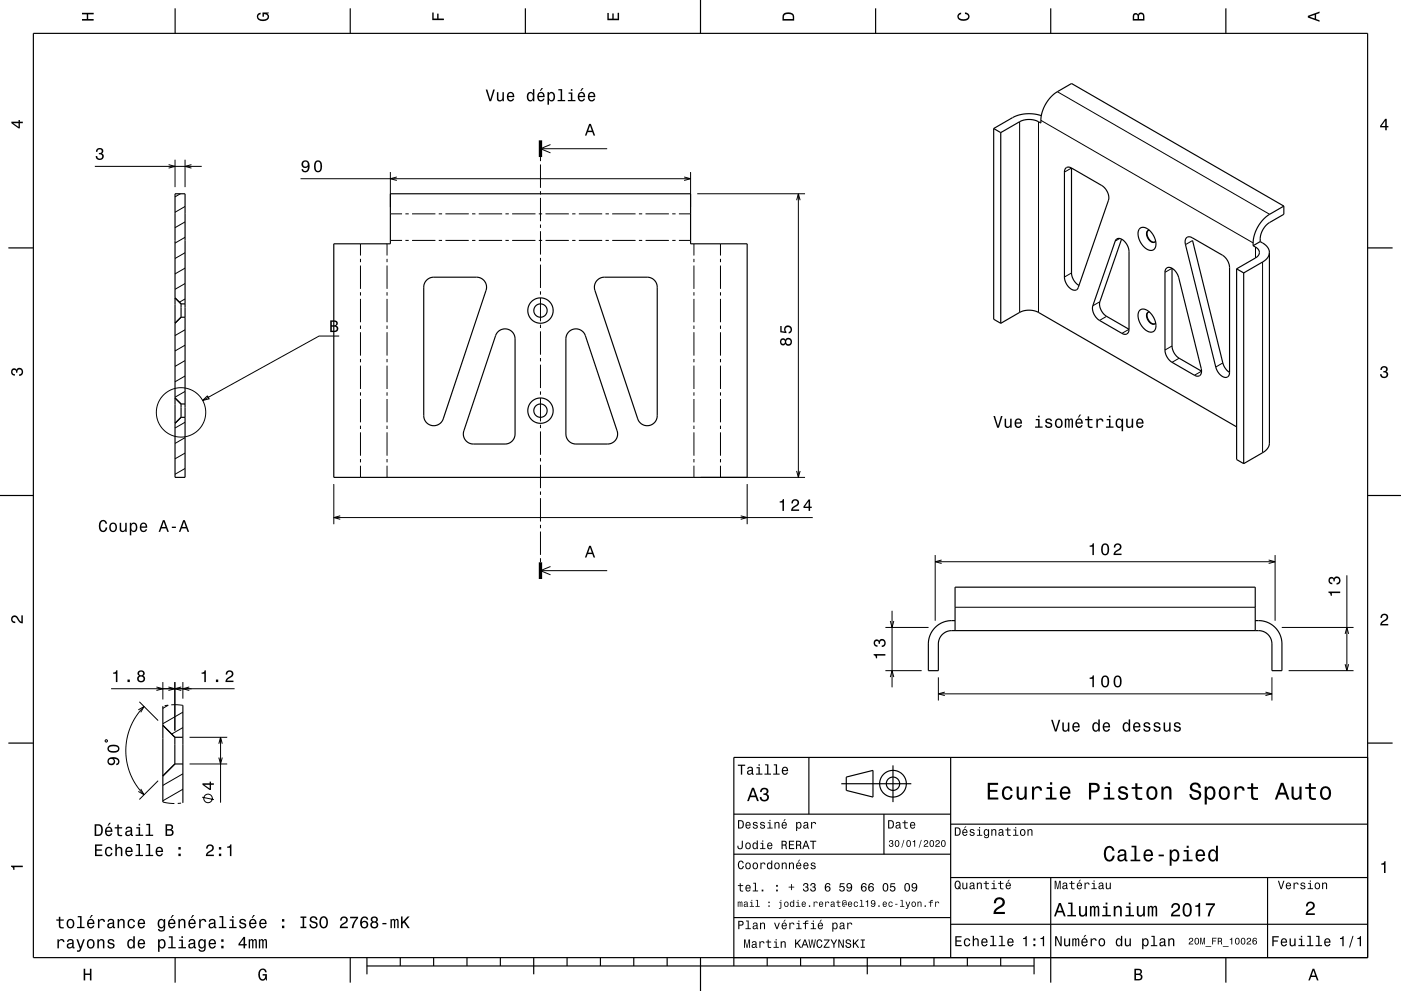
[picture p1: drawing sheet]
<svg xmlns="http://www.w3.org/2000/svg" width="420mm" height="297mm" viewBox="0 0 420 297" stroke-linecap="round" stroke-linejoin="round" font-family="sans-serif">
<g fill="none" stroke="#000" stroke-width=".3">
<path d="M305.7 36.5v57.1M311.3 36.5v57.1M312 36.1l63.7 36.7M317 27.5l63.6 36.7M28.4 49.9h32.1M50.5 49.3l2 .6-2 .5M52.5 47.9v8.2M54.1 58.1l-1.6 .9M55.5 47.9v8.2M57.4 49.3l-1.9 .6 1.9 .5M90.1 53.6h116.9M117 51.6v10.5"/>
<path d="M119 53l-2 .6 2 .5M162 47.1v1.2M162 49.3v7M162 57.3v1M162 59.3v7M162 44.6h20M165 43.3l-3 1.3 3 1.2M205.1 53l1.9 .6-1.9 .5M207 51.6v10.5M209 58.1h32.3M239.3 58.1v85M321.2 50.4l-2.1 1.2"/>
<path d="M55.5 75.7l-3 1.8M55.5 71.1l-3 1.8M55.5 66.5l-3 1.7M55.5 61.9l-3 1.7M108.1 73.1v3.5M108.1 77.6v1M108.1 79.6v7M116 73.1v3.5M116 77.6v1M116 79.6v7M117 72.1h3.5M117 64.1h3.5"/>
<path d="M121.5 72.1h1M121.5 64.1h1M123.5 72.1h7M123.5 64.1h7M131.5 72.1h1M131.5 64.1h1M133.5 72.1h7M133.5 64.1h7M141.5 72.1h1M141.5 64.1h1M143.5 72.1h7M143.5 64.1h7"/>
<path d="M151.5 72.1h1M151.5 64.1h1M153.5 72.1h7M153.5 64.1h7M161.5 72.1h1M161.5 64.1h1M162 67.3v1M162 69.3v7M162 77.3v1M162 79.3v7M163.5 72.1h7M163.5 64.1h7"/>
<path d="M171.5 72.1h1M171.5 64.1h1M173.5 72.1h7M173.5 64.1h7M181.5 72.1h1M181.5 64.1h1M183.5 72.1h7M183.5 64.1h7M191.5 72.1h1M191.5 64.1h1M193.5 72.1h7M193.5 64.1h7"/>
<path d="M201.5 72.1h1M201.5 64.1h1M203.5 72.1h3.5M203.5 64.1h3.5M208 73.1v3.5M208 77.6v1M208 79.6v7M216 73.1v3.5M216 77.6v1M216 79.6v7M238.8 60l.5-1.9 .6 1.9M335.7 71.5l-1.4 .7"/>
<path d="M357.5 72.1l-2.1 1.2M376.4 74v3.3M378.5 78.5v57.2M55.5 89.6l-1.7 1M55.5 85l-3 1.7M55.5 80.4l-3 1.7M55.5 98.8l-3 1.8M108.1 87.6v1M108.1 89.6v7M108.1 97.6v1M108.1 99.6v7M116 87.6v1"/>
<path d="M116 89.6v7M116 97.6v1M116 99.6v7M162 87.3v1M162 89.3v7M162 97.3v1M162 99.3v7M208 87.6v1M208 89.6v7M208 97.6v1M208 99.6v7M216 87.6v1"/>
<path d="M216 89.6v7M216 97.6v1M216 99.6v7M321.2 81.8l-2.1 1.2M329.7 90.4l-2.1 1.2M331.7 94.8l-2.1 1.2M338.5 98.7l-2.2 1.2M351.4 80.4l-2.2 1.2M55.5 117.3l-3 1.7M55.5 112.7l-3 1.7M55.5 108.1l-3 1.7M55.5 103.5l-3 1.7"/>
<path d="M101.7 100.7h-6l-34.9 19.3M108.1 107.6v1M108.1 109.6v7M108.1 117.6v1M108.1 119.6v7M116 107.6v1M116 109.6v7M116 117.6v1M116 119.6v7M162 107.3v1M162 109.3v7M162 117.3v1"/>
<path d="M162 119.3v7M208 107.6v1M208 109.6v7M208 117.6v1M208 119.6v7M216 107.6v1M216 109.6v7M216 117.6v1M216 119.6v7M351.4 103.7l-2.2 1.2M353.5 107.4l-2.1 1.2M360.2 111.2l-2.1 1.3"/>
<path d="M366.6 108.8l-2.1 1.2M55.5 135.8l-3 1.7M55.5 131.2l-3 1.7M55.5 126.5l-3 1.8M60.8 120l1.4-1.4 .5 .9zM108.1 127.6v1M108.1 129.6v7M108.1 137.6v1M108.1 139.6v3.5M116 127.6v1M116 129.6v7M116 137.6v1"/>
<path d="M116 139.6v3.5M162 127.3v1M162 129.3v7M162 137.3v1M162 139.3v7M208 127.6v1M208 129.6v7M208 137.6v1M208 139.6v3.5M216 127.6v1M216 129.6v7M216 137.6v1"/>
<path d="M216 139.6v3.5M55.5 140.4l-3 1.7M100.1 145.1v12M100.1 155.1h143.5M102 154.6l-1.9 .5 1.9 .5M162 147.3v1M162 149.3v7M162 157.3v1M162 159.3v7M210 143.1h31.3M222.1 154.6l1.9 .5-1.9 .5M224 145.1v12"/>
<path d="M238.8 141.1l.5 2 .6-2M162 167.3v1.2M162 171h20M165 169.8l-3 1.2 3 1.3M280.4 166.4v19.6M280.4 168.4h101.9M282.3 167.8l-1.9 .6 1.9 .5M380.3 167.8l2 .6-2 .5M382.3 166.4v19.6M403.8 172.4v28.6M265.4 188h13M266.9 186.1l.5 1.9 .5-1.9"/>
<path d="M267.4 183v23M286.3 182h90M384.3 188h21.5M403.3 190l.5-2 .5 2M403.3 199.1l.5 1.9 .5-1.9M33.3 206.4h37M41.5 212.7l1.7-1-1 1.8M41.8 210.3l5.6 5.6M43.2 211.7l-2.2 2.7-1.8 3.3-1.1 3.6-.4 3.5 .4 3.7 1 3.6 1.8 3.3 2.3 2.8M46.9 205.9l1.9 .5-1.9 .5M48.8 204.4v5.2M48.8 211.6h.1"/>
<path d="M50.3 211.3l-.9 .2M50.5 211.3l-1.7 1M50.5 205.9l1.9 .5-1.9 .5M51.3 211.2l3.5 .2M52.4 204.4v14.6M54.4 205.9l-2 .5 2 .5M54.8 218.1l-3.3 1.9M54.8 213.4l-6 3.5M54.8 204.4v5M56.8 205.9l-2 .5 2 .5M265.4 201h10.9M266.9 202.9l.5-1.9 .5 1.9"/>
<path d="M281.3 203v6.9M281.3 207.9h100M283.2 207.4l-1.9 .5 1.9 .6M379.4 207.4l1.9 .5-1.9 .6M381.3 203v6.9M386.3 201h19.5M31.5 221.9l.5-.2 .2 .5-.5 .2zM42.2 236.5l1 1.7-1.7-1M47.4 234l-5.6 5.6M54.8 236.5l-6 3.5M54.8 231.9l-6 3.5M56.8 229h11.3"/>
<path d="M56.8 221h11.3M60.6 238.9l3.5 .7M65.6 227l.5 2 .5-2M65.6 222.9l.5-1.9 .5 1.9M66.1 221v19.6M48.8 240.4l3.5 .4M54.3 240.7l-1 .1M54.8 240.6h.1"/>
<circle cx="54.3" cy="123.6" r="7.4"/>
<circle cx="62.4" cy="239.3" r="1.28"/>
</g>
<g fill="none" stroke="#000" stroke-width=".35">
<path d="M10 10h400v277h-400zM52.5 2.5v7.5M105 2.5v7.5M157.5 2.5v7.5M210 0v10M262.5 2.5v7.5M315 2.5v7.5M367.5 2.5v7.5M297.9 38.5l2.1 1.2M297.9 38.5v57.2l2.1 1.2M300 39.7l5.7-3.2a6.2 6.2 0 0 1 5.6 0l.7 .4 .1-1.9 .5-2 1-2 1.2-1.6 1.8-1.7 4.6-2.7 63.7 36.8M300 39.7v57.2"/>
<path d="M312.2 34.7l-3.3-.6-3.4 .4-1.7 .6-5.9 3.4M52.5 58.1h3v85h-3zM319.5 50.4l.7-.3 .8 .2 9.3 5.3a4.4 4.4 0 0 1 2 4.4l-9.1 26.2a1.41 1.41 0 0 1-1.2 .8 1.41 1.41 0 0 1-1.3-.7 4.8 4.8 0 0 1-1.6-3.3v-31.5zM321.2 50.4v31.4a4.7 4.7 0 0 0 2.3 3.7M2.5 74.3h7.5M100.1 73.1h16.9v-15h90v15h17v70h-123.9zM334.6 71.8a2.14 2.14 0 0 1 3 1.2l.6 1.1 .3 1.3v23.3a1.29 1.29 0 0 1-.7 1.4 1.29 1.29 0 0 1-1.5-.2l-6.7-3.9a4.4 4.4 0 0 1-2-4.4zM336.2 71.7l-6.5 18.7a4.4 4.4 0 0 0 2 4.4l6.8 3.9M341.7 68.5a2.8 2.8 0 0 1 3.8 1.6 3.7 3.7 0 0 1 .3 4.7 3.5 3.5 0 0 1-4-2.5 3.5 3.5 0 0 1-.1-3.8zM344.2 69.1a2.39 2.39 0 0 0 2 3.4M344.6 69l-.3 .1a1.94 1.94 0 0 0 .3 3l1.1 .6 .4-.1 .3-.4M355.7 71.3l.7-.3 .8 .2 9.3 5.3a4.7 4.7 0 0 1 2.1 3.7v31.4a1.36 1.36 0 0 1-.8 1.5 1.36 1.36 0 0 1-1.7-.5l-1.1-1.3-.5-1.3-9.1-36.8-.1-1.2z"/>
<path d="M357.5 72.1l9.1 36.7 .7 1.5 1.3 1.3M375.7 73.6l.7 .4a1.72 1.72 0 0 1 1.2 1.7 1.72 1.72 0 0 1-1.2 1.6l-5.7 3.3M377.8 72.4l.7 .4a3.5 3.5 0 0 1 2.1 2.9M377.8 72.4l-2.1 1.2M380.6 75.7a3.5 3.5 0 0 1-2.1 2.8l-5.7 3.3M380.6 75.7v57.1a3.5 3.5 0 0 1-2.1 2.9l-5.7 3.3M384.9 61.8v2.4l-4.3 2.5a6.2 6.2 0 0 0-2.8 4.9v.8M384.9 61.8l-4.8 2.8-2 1.9-1.1 1.6-.8 1.8-.4 1.8-.1 1.9M410 74.3h7.5M52.5 89.3l1.8 1.8M54.3 91.1v4M54.3 95.1l-1.8 1.8"/>
<path d="M54.3 95.1h1.2M54.3 91.1h1.2M127.8 84.1l.8-.7 1.2-.3h13.1a3 3 0 0 1 2.8 3.9l-12.8 38.5a3 3 0 0 1-3.4 2 3 3 0 0 1-2.5-2.9v-38.5l.3-1.2zM149.3 99.4a3 3 0 0 1 3.3-.6 3 3 0 0 1 1.8 2.8v28.5a3 3 0 0 1-3 3h-9.5a3 3 0 0 1-2.8-4l9.5-28.5zM170.6 99.4a3 3 0 0 1 4.9 1.2l9.5 28.5a3 3 0 0 1-2.8 4h-9.6a3 3 0 0 1-2.9-3v-28.5l.2-1.2zM179 84.1l.8-.7 1.1-.3h13.1a3 3 0 0 1 3 3v38.5a3 3 0 0 1-2.5 2.9 3 3 0 0 1-3.3-2l-12.9-38.5v-1.6zM300 96.9l5.7-3.3a6.3 6.3 0 0 1 5.6 0l59.4 34.3M341.7 93a2.57 2.57 0 0 1 3.5 1.2 3.9 3.9 0 0 1 .6 5.1 3.5 3.5 0 0 1-4-2.5 3.5 3.5 0 0 1-.1-3.8zM344.2 93.6a2.39 2.39 0 0 0 2 3.4M344.6 93.5h-.3a1.83 1.83 0 0 0 .2 3l.7 .5a.81 .81 0 0 0 1.2-.3M349.6 80.4a2.16 2.16 0 0 1 3.1 1.3l.7 1.5 6.7 27.2a1.49 1.49 0 0 1 0 1.6 1.49 1.49 0 0 1-1.5 .7l-7.2-4.1a4.7 4.7 0 0 1-2.2-3.7v-23.4zM351.4 80.4v23.3a4.7 4.7 0 0 0 2.1 3.7l6.7 3.8"/>
<path d="M370.7 80.6v57.1l2.1 1.3M370.7 80.6l2.1 1.2M372.8 81.8v57.2M52.5 119.3l1.8 1.8M54.3 121.1v4M54.3 125.1l-1.8 1.8M54.3 125.1h1.2M54.3 121.1h1.2M0 148.5h10M410 148.5h10M286.3 186h-1a7 7 0 0 0-7 7v8h3v-8a4 4 0 0 1 4-4h92a4 4 0 0 1 4 4v8h3v-8a7 7 0 0 0-7-7h-1M286.3 189v-13h90v13"/>
<path d="M48.8 211.6v28.8M48.8 217.4l3.6 3.6M54.8 211.4v29.2M2.5 222.7h7.5M52.4 221v8M52.4 229l-3.6 3.6M52.4 229h2.4M52.4 221h2.4M242.5 227v17M252.2 234.9h21M253.7 232.9l8-2v8l-8-2zM267.7 229.4v11"/>
<path d="M285 227v60M410 222.7h7.5M410 227h-190v62.5M220 244h65M220 256h65M265 244v12M285 247h125M220 275h65M285 277h125M285 263h125M315 263v31.5M380 263v24"/>
<path d="M52.5 287v7.5M105 287v7.5M110 289.5h200M110 287v5M120 287v2.5M130 287v2.5M140 287v2.5M150 287v2.5M160 287v5M170 287v2.5M180 287v2.5M190 287v2.5"/>
<path d="M200 287v2.5M210 287v10M230 287v2.5M240 287v2.5M250 287v2.5M260 287v5M270 287v2.5M280 287v2.5M290 287v2.5M300 287v2.5M310 287v5M367.5 287v7.5"/>
<circle cx="162" cy="93.1" r="3.8"/>
<circle cx="162" cy="93.1" r="2"/>
<circle cx="162" cy="123.1" r="3.8"/>
<circle cx="162" cy="123.1" r="2"/>
<circle cx="267.7" cy="234.9" r="2"/>
<circle cx="267.7" cy="234.9" r="4"/>
</g>
<path d="M162 42.1v5M162 168.5v5" fill="none" stroke="#000" stroke-width="1" stroke-linecap="butt"/>
<g fill="#000">
<path d="M24.6 3.8h3.5v.5h-1.7v1.4h1.7v.5h-3.5v-.5h1.4v-1.4h-1.4z" fill-rule="evenodd"/>
<path d="M77.3 4.2l.8-.4v.5l-.3 .1a.68 .68 0 0 0-.4 .6 .68 .68 0 0 0 .4 .6 1.68 1.68 0 0 0 2.4-.6 .93 .93 0 0 0-1.1-.8v.8h-.4v-1.3h1.9v.3l-.5 .1 .4 .4a1.19 1.19 0 0 1-.9 1.7 1.9 1.9 0 0 1-2.6-1.3z" fill-rule="evenodd"/>
<path d="M129.6 3.8h.4v1.8h1.1v-1.5h.4v1.5h1.6v.4h-3.5z" fill-rule="evenodd"/>
<path d="M182.1 3.9h.4v1.7h1.1v-1.6h.4v1.6h1.2v-1.8h.4v2.3h-3.5z" fill-rule="evenodd"/>
<path d="M235 4a2.21 2.21 0 0 0-.4 2.2h3.5v-1.2a1.92 1.92 0 0 0-3.1-1zM235.3 4.4l.4-.2a1.45 1.45 0 0 1 2 .8v.7h-2.7l.1-1z" fill-rule="evenodd"/>
<path d="M287.3 4.2l.8-.4v.4l-.3 .1a.66 .66 0 0 0-.4 .6 .66 .66 0 0 0 .4 .6 1.69 1.69 0 0 0 2.5-.5 .9 .9 0 0 0-1-.8v-.5a1.24 1.24 0 0 1 1.4 1.1 1.24 1.24 0 0 1-1.1 1.4 1.93 1.93 0 0 1-2.6-1.2z" fill-rule="evenodd"/>
<path d="M339.8 4.2l-.2 2h3.5v-1.4a.98 .98 0 0 0-.7-1 .98 .98 0 0 0-1.2 .6 .84 .84 0 0 0-1.4-.2zM340.1 4.5l.4-.1 .4 .1 .1 1.2h-1zM341.6 4.4l.4-.2a.58 .58 0 0 1 .7 .7v.8h-1.2z" fill-rule="evenodd"/>
<path d="M392.1 4.7v.6l3.5 1.2v-.4l-1-.4v-1.4l1-.4v-.4zM392.6 5l1.5-.5v1z" fill-rule="evenodd"/>
<path d="M3.4 36.5v.4l2.1 1.6h.5v-1.6h.8v-.4h-.8v-.5h-.4v.5zM4 36.9h1.6v1.1z" fill-rule="evenodd"/>
<path d="M145.6 26.8l1.1 3.5h.5l1.1-3.5h-.4l-.9 3-.9-3zM149 27.6v1.8a.89 .89 0 0 0 .6 1 .89 .89 0 0 0 1-.5v.4h.5v-2.7h-.5v1.6a.65 .65 0 0 1-.4 .8 .65 .65 0 0 1-.8-.3v-2.1zM152.2 27.9a1.45 1.45 0 0 0-.2 1.7 1.45 1.45 0 0 0 1.4 .8l.7-.8h-.4l-.6 .4a.76 .76 0 0 1-.7-.9h1.8a1.16 1.16 0 0 0-.5-1.4 1.16 1.16 0 0 0-1.5 .2zM152.6 28.1l.2-.1a.67 .67 0 0 1 .7 .1 .67 .67 0 0 1 .2 .6h-1.3zM158.2 27.9a1.49 1.49 0 0 0-.3 1.6 1.49 1.49 0 0 0 1.3 .9l.6-.5v.4h.4v-3.6h-.4v1.3a.89 .89 0 0 0-1.6-.1zM158.6 28.2a.62 .62 0 0 1 .6-.2 .62 .62 0 0 1 .5 .5v.5a.83 .83 0 0 1-.7 1 1.19 1.19 0 0 1-.4-1.8zM162.3 26.4l-.5 .9h.3l.7-.9zM161.4 27.9a1.46 1.46 0 0 0-.3 1.7 1.46 1.46 0 0 0 1.4 .8l.7-.8h-.4l-.6 .4a.76 .76 0 0 1-.7-.9h1.8a1.17 1.17 0 0 0-.5-1.4 1.17 1.17 0 0 0-1.4 .2zM161.7 28.1l.2-.1a.67 .67 0 0 1 .7 .1 .67 .67 0 0 1 .2 .6h-1.3zM164.1 27.6v3.8h.5v-1.5a.93 .93 0 0 0 1 .5 .93 .93 0 0 0 .7-.8 1.27 1.27 0 0 0 0-1.5 1.27 1.27 0 0 0-1.4-.4l-.3 .3v-.4zM164.8 28.2a.63 .63 0 0 1 .7-.2 .63 .63 0 0 1 .4 .5l.1 .5a.84 .84 0 0 1-.7 1 1.18 1.18 0 0 1-.5-1.8zM167.4 26.7v.4h.7v2.9h-.9v.3h2.2v-.3h-.9v-3.3zM170.4 27.7v.4h.7v1.9h-.9v.3h2.3v-.3h-.9v-2.3zM171.1 26.7v.5h.5v-.5zM174.5 26.4l-.5 .9h.3l.7-.9zM173.5 27.9a1.45 1.45 0 0 0-.3 1.7 1.45 1.45 0 0 0 1.5 .8l.7-.8h-.5l-.6 .4a.76 .76 0 0 1-.6-.9h1.7a1.16 1.16 0 0 0-.5-1.4 1.16 1.16 0 0 0-1.4 .2zM173.8 28.1l.3-.1a.67 .67 0 0 1 .6 .1 .67 .67 0 0 1 .3 .6h-1.3zM176.5 27.9a1.46 1.46 0 0 0-.2 1.7 1.46 1.46 0 0 0 1.4 .8l.7-.8h-.4l-.6 .4a.76 .76 0 0 1-.7-.9h1.8a1.17 1.17 0 0 0-.5-1.4 1.17 1.17 0 0 0-1.5 .2zM176.9 28.1l.2-.1a.67 .67 0 0 1 .7 .1 .67 .67 0 0 1 .2 .6h-1.3z" fill-rule="evenodd"/>
<path d="M415.3 35.6l-1.6 2.1v.5h1.6v.8h.4v-.8h.5v-.4h-.5v-2.2zM415.3 36.2v1.6h-1.1z" fill-rule="evenodd"/>
<path d="M29.1 44.6a1.01 1.01 0 0 1 1.5-.1 1.01 1.01 0 0 1-.1 1.5 1.12 1.12 0 0 1 .5 1.6 1.12 1.12 0 0 1-1.6 .3l-.6-.6-.1-.5h.4a.72 .72 0 0 0 .7 .9 .72 .72 0 0 0 .8-.8 .72 .72 0 0 0-1-.7v-.4a.62 .62 0 0 0 .9-.4 .62 .62 0 0 0-.5-.7 .62 .62 0 0 0-.8 .5v.3h-.4z" fill-rule="evenodd"/>
<path d="M90.7 48.4a1.15 1.15 0 0 0 0 1.6 1.15 1.15 0 0 0 1.6 0 1.03 1.03 0 0 1-.8 1.3l-.5-.2-.1-.4h-.5a1.23 1.23 0 0 0 1.5 .9 1.23 1.23 0 0 0 .9-1.5 1.42 1.42 0 0 0-.4-1.7 1.42 1.42 0 0 0-1.7 0zM90.9 49.2a.74 .74 0 0 1 1.4 0 .74 .74 0 0 1-1.4 0zM94.4 48.5a2.02 2.02 0 0 0 .9 3.2 2.04 2.04 0 0 0 .9-3.2 1.11 1.11 0 0 0-1.8 0zM95 48.5h.7a2.38 2.38 0 0 1 0 2.7h-.7a2.38 2.38 0 0 1 0-2.7z" fill-rule="evenodd"/>
<path d="M176.6 37.1l-1.3 3.5h.5l.4-1h1.4l.3 1h.5l-1.3-3.5zM176.9 37.6l.5 1.6h-1.1z" fill-rule="evenodd"/>
<path d="M99 96v3.5h1.3a.98 .98 0 0 0 1.1-.7 .98 .98 0 0 0-.6-1.2 .86 .86 0 0 0 .4-1 .86 .86 0 0 0-1-.6zM99.5 96.4h.7a.53 .53 0 0 1 .6 .6 .53 .53 0 0 1-.6 .5h-.7zM99.5 97.9h.7a.61 .61 0 0 1 .7 .6 .61 .61 0 0 1-.6 .6h-.8z" fill-rule="evenodd"/>
<path d="M3.6 110.6a.86 .86 0 0 1 1.4 .2 1.12 1.12 0 0 1 1.5-.4 1.12 1.12 0 0 1 .3 1.6l-.5 .6-.6 .1v-.5a.72 .72 0 0 0 .9-.6 .72 .72 0 0 0-.8-.8 .72 .72 0 0 0-.6 .9h-.4a.62 .62 0 0 0-.4-.8 .62 .62 0 0 0-.8 .5 .62 .62 0 0 0 .5 .7h.4l-.1 .5a1.17 1.17 0 0 1-1-.7 1.17 1.17 0 0 1 .2-1.3z" fill-rule="evenodd"/>
<path d="M234.1 101.6a1 1 0 0 0-.1 1.5 1 1 0 0 0 1.5 0 1.09 1.09 0 0 0 1.6 .2 1.09 1.09 0 0 0 0-1.7 1.09 1.09 0 0 0-1.6 .2l-.5-.4zM235.7 102.5a.71 .71 0 0 1 1.4 0 .71 .71 0 0 1-1.4 0zM234.2 102.5a.6 .6 0 0 1 1.2 0 .6 .6 0 0 1-1.2 0zM233.9 97.7v1.9l1.9 .3v-.4a.8 .8 0 0 1-.3-1.3 .8 .8 0 0 1 1.3 .1 .8 .8 0 0 1-.4 1.2v.5a1.21 1.21 0 0 0 1.1-1.5 1.21 1.21 0 0 0-1.7-.9 1.21 1.21 0 0 0-.5 1.8l-1-.2v-1.5z" fill-rule="evenodd"/>
<path d="M414.1 110a1.01 1.01 0 0 1 1.5-.2 1.01 1.01 0 0 1 0 1.6 1.12 1.12 0 0 1 .4 1.5 1.12 1.12 0 0 1-1.6 .3l-.6-.5-.1-.6h.5a.72 .72 0 0 0 .7 .9 .72 .72 0 0 0 .7-.8 .72 .72 0 0 0-.9-.6v-.4a.62 .62 0 0 0 .8-.4 .62 .62 0 0 0-.5-.8 .62 .62 0 0 0-.7 .5v.4h-.5z" fill-rule="evenodd"/>
<path d="M297.8 124.7l1.1 3.5h.5l1.2-3.5h-.5l-.9 3-.9-3zM301.2 125.5v1.8a.89 .89 0 0 0 .6 .9 .89 .89 0 0 0 1.1-.4v.4h.4v-2.7h-.5v1.5a.65 .65 0 0 1-.4 .8 .65 .65 0 0 1-.8-.3v-2zM304.5 125.8a1.45 1.45 0 0 0-.3 1.6 1.45 1.45 0 0 0 1.4 .8l.7-.8h-.4l-.6 .5a.76 .76 0 0 1-.7-.9h1.8a1.16 1.16 0 0 0-.5-1.4 1.16 1.16 0 0 0-1.4 .2zM304.8 126l.2-.2a.67 .67 0 0 1 .7 .1 .67 .67 0 0 1 .2 .7h-1.3zM310.5 125.6v.4h.7v1.8h-.9v.4h2.3v-.4h-.9v-2.2zM311.2 124.6v.5h.5v-.5zM313.6 125.6l-.2 .3a.96 .96 0 0 0 1.2 1.2l.3 .1a.6 .6 0 0 1-.5 .8 .6 .6 0 0 1-.7-.7h-.4a1.03 1.03 0 0 0 1.3 1 1.03 1.03 0 0 0 .7-1.4l-1.4-.5a.54 .54 0 0 1 .4-.7 .54 .54 0 0 1 .7 .5h.4a1.09 1.09 0 0 0-1.8-.6zM316.6 125.8a1.45 1.45 0 0 0-.3 1.7 1.45 1.45 0 0 0 1.6 .7 1.45 1.45 0 0 0 .7-1.8 1.45 1.45 0 0 0-1.7-.9zM316.9 126.1a.67 .67 0 0 1 .7-.3 .67 .67 0 0 1 .5 .6 .93 .93 0 0 1 0 1 .93 .93 0 0 1-1 .4 1.37 1.37 0 0 1-.2-1.7zM319.2 125.5v2.7h.4l.1-2.1 .2-.3h.2l.1 .3 .1 2.1h.3l.1-2.1 .3-.3 .3 .5v1.9h.4v-1.9a.69 .69 0 0 0-.6-.9l-.5 .4-.5-.4-.5 .4v-.3zM323.6 124.3l-.5 .8h.3l.7-.8zM322.7 125.8a1.45 1.45 0 0 0-.3 1.6 1.45 1.45 0 0 0 1.5 .8l.7-.8h-.5l-.6 .5a.76 .76 0 0 1-.7-.9h1.8a1.16 1.16 0 0 0-.5-1.4 1.16 1.16 0 0 0-1.4 .2zM323 126l.2-.2a.67 .67 0 0 1 .7 .1 .67 .67 0 0 1 .2 .7h-1.3zM326.1 124.8v.8h-.8v.4h.8v1.7a1.05 1.05 0 0 0 1.4 .6v-.4a.68 .68 0 0 1-1-.4v-1.5h1v-.4h-1v-.8zM328.7 125.5v2.7h.4v-1.6a.66 .66 0 0 1 .4-.7 .66 .66 0 0 1 .8 .2v.2h.5a.89 .89 0 0 0-.7-.9 .89 .89 0 0 0-1 .5v-.4zM331.8 125.6v.4h.7v1.8h-.9v.4h2.2v-.4h-.9v-2.2zM332.5 124.6v.5h.4v-.5zM334.7 125.8a1.49 1.49 0 0 0-.3 1.5 1.49 1.49 0 0 0 1.3 1l.6-.5v1.4h.4v-3.7h-.4v.4l-.4-.4a.9 .9 0 0 0-1.2 .3zM335.1 126.1a.62 .62 0 0 1 .6-.3 .62 .62 0 0 1 .5 .6v.4a.83 .83 0 0 1-.7 1.1 1.19 1.19 0 0 1-.4-1.8zM337.6 125.5v1.8a.89 .89 0 0 0 .6 .9 .89 .89 0 0 0 1.1-.4v.4h.4v-2.7h-.4v1.5a.65 .65 0 0 1-.4 .8 .65 .65 0 0 1-.8-.3l-.1-2zM340.9 125.8a1.45 1.45 0 0 0-.3 1.6 1.45 1.45 0 0 0 1.5 .8l.7-.8h-.5l-.6 .5a.76 .76 0 0 1-.7-.9h1.8a1.16 1.16 0 0 0-.5-1.4 1.16 1.16 0 0 0-1.4 .2zM341.2 126l.2-.2a.67 .67 0 0 1 .7 .1 .67 .67 0 0 1 .3 .7h-1.4z" fill-rule="evenodd"/>
<path d="M30 156.3a2.03 2.03 0 0 0 .9 3.2 1.32 1.32 0 0 0 1.3-1.4h-.5a.82 .82 0 0 1-1.1 .9 1.82 1.82 0 0 1 .3-2.8l.5 .2 .2 .5h.5a1.19 1.19 0 0 0-.8-1 1.19 1.19 0 0 0-1.3 .4zM33 157a1.45 1.45 0 0 0-.2 1.7 1.45 1.45 0 0 0 1.6 .7 1.45 1.45 0 0 0 .7-1.8 1.45 1.45 0 0 0-1.7-.9zM33.4 157.3a.67 .67 0 0 1 .7-.3 .67 .67 0 0 1 .5 .6 .93 .93 0 0 1 0 1 .93 .93 0 0 1-1 .4 1.36 1.36 0 0 1-.2-1.7zM35.9 156.7v1.8a.89 .89 0 0 0 .6 .9 .89 .89 0 0 0 1.1-.4v.4h.4v-2.7h-.5v1.5a.65 .65 0 0 1-.3 .8 .65 .65 0 0 1-.9-.3v-2zM38.9 156.7v3.7h.5v-1.4a.93 .93 0 0 0 1 .5 .93 .93 0 0 0 .7-.8 1.27 1.27 0 0 0 0-1.5 1.27 1.27 0 0 0-1.4-.5l-.3 .4v-.4zM39.5 157.3a.63 .63 0 0 1 .7-.3 .63 .63 0 0 1 .5 .6v.4a.84 .84 0 0 1-.6 1.1 1.18 1.18 0 0 1-.6-1.8zM42.2 157a1.45 1.45 0 0 0-.3 1.6 1.45 1.45 0 0 0 1.5 .8l.7-.8h-.5l-.5 .5a.76 .76 0 0 1-.7-.9h1.7a1.17 1.17 0 0 0-.5-1.4 1.17 1.17 0 0 0-1.4 .2zM42.6 157.2l.2-.2a.67 .67 0 0 1 .7 .1 .67 .67 0 0 1 .2 .7h-1.3zM48.8 155.9l-1.2 3.5h.4l.4-1h1.4l.4 1h.4l-1.3-3.5zM49.1 156.4l.5 1.5h-1.1zM51.5 157.8v.4h1.2v-.4zM54.9 155.9l-1.3 3.5h.5l.4-1h1.4l.3 1h.5l-1.3-3.5zM55.2 156.4l.5 1.5h-1.1z" fill-rule="evenodd"/>
<path d="M233.7 150.3v.3h.9v2.5h.4v-3.5h-.3a.77 .77 0 0 1-1 .7zM237.6 149.9l-.4 1h.5a.71 .71 0 0 1 .5-.9 .71 .71 0 0 1 .9 .5 .71 .71 0 0 1-.5 .9l-.3 .1a1.63 1.63 0 0 0-1.1 1.6h2.4v-.4h-1.9l.8-.8a1.17 1.17 0 0 0 1-1.7 1.17 1.17 0 0 0-1.9-.3zM242.4 149.7l-1.5 2.1v.4h1.5v.9h.5v-.9h.5v-.4h-.5v-2.1zM242.4 150.3v1.5h-1.1z" fill-rule="evenodd"/>
<path d="M176.6 163.6l-1.3 3.5h.5l.4-1h1.4l.3 1h.5l-1.3-3.5zM176.9 164.1l.5 1.5h-1.1z" fill-rule="evenodd"/>
<path d="M326.7 163.5v.4h.8v2.5h.4v-3.6h-.3a.78 .78 0 0 1-.9 .7zM330.4 163.3a2.02 2.02 0 0 0 .9 3.2 2.03 2.03 0 0 0 .9-3.2 1.11 1.11 0 0 0-1.8 0zM331 163.3h.6a2.38 2.38 0 0 1 0 2.7h-.6a2.37 2.37 0 0 1 0-2.7zM334.2 163.2l-.3 .9h.5a.7 .7 0 0 1 .5-.8 .7 .7 0 0 1 .8 .5 .7 .7 0 0 1-.5 .8l-.3 .2a1.63 1.63 0 0 0-1.1 1.6h2.4v-.5h-1.9l.9-.8a1.17 1.17 0 0 0 .9-1.6 1.17 1.17 0 0 0-1.9-.3z" fill-rule="evenodd"/>
<path d="M398.3 177.3v.3a.77 .77 0 0 1 .6 1h.4v-.9h2.5v-.4zM398.5 173.2a1.17 1.17 0 0 0-.2 1.2 1.17 1.17 0 0 0 1.1 .7v-.4a.62 .62 0 0 1-.8-.4 .62 .62 0 0 1 .3-.8 .62 .62 0 0 1 .8 .2l.1 .5h.4a.72 .72 0 0 1 .4-.9 .72 .72 0 0 1 .9 .5 .72 .72 0 0 1-.5 .9h-.3v.5a1.18 1.18 0 0 0 1.2-1.5 1.18 1.18 0 0 0-1.9-.6l-.1 .2a.86 .86 0 0 0-1.4-.1z" fill-rule="evenodd"/>
<path d="M3.6 184.7a1.22 1.22 0 0 1 2 .8l.8 .8v-1.9h.4v2.4a2.76 2.76 0 0 1-2-1.8 .69 .69 0 0 0-1.1 .5 .69 .69 0 0 0 .9 .8v.4a1.19 1.19 0 0 1-1.2-.6 1.19 1.19 0 0 1 .2-1.4z" fill-rule="evenodd"/>
<path d="M261.9 196v.4a.77 .77 0 0 1 .7 .9h.3v-.8h2.5v-.5zM262.2 191.9a1.17 1.17 0 0 0-.2 1.3 1.17 1.17 0 0 0 1.1 .6v-.4a.62 .62 0 0 1-.8-.3 .62 .62 0 0 1 .3-.8 .62 .62 0 0 1 .8 .2v.5h.4a.72 .72 0 0 1 .5-1 .72 .72 0 0 1 .9 .5 .72 .72 0 0 1-.5 .9l-.4 .1v.4a1.18 1.18 0 0 0 1.2-1.5 1.18 1.18 0 0 0-1.8-.6l-.1 .3a.86 .86 0 0 0-1.4-.2z" fill-rule="evenodd"/>
<path d="M414.2 184.2a1.18 1.18 0 0 1 1.9 .3 1.18 1.18 0 0 1-1 1.7l-.8 .8h1.9v.4h-2.4a2.76 2.76 0 0 1 1.8-2 .69 .69 0 0 0-.5-1.1 .69 .69 0 0 0-.8 .9h-.4z" fill-rule="evenodd"/>
<path d="M33.9 201.6v.3h.8v2.5h.5v-3.5h-.3a.77 .77 0 0 1-1 .7zM38.2 203.7v.7h.7v-.7zM41.5 201.1l-.2 .3a.8 .8 0 0 0 .4 1.1 1.09 1.09 0 0 0-.2 1.6 1.09 1.09 0 0 0 1.6 0 1.09 1.09 0 0 0-.2-1.6 .95 .95 0 0 0 .3-1.3 .95 .95 0 0 0-1.3-.2zM41.6 203.4a.71 .71 0 0 1 1.4 0 .71 .71 0 0 1-1.4 0zM41.7 201.9a.6 .6 0 0 1 1.2 0 .6 .6 0 0 1-1.2 0z" fill-rule="evenodd"/>
<path d="M60.4 201.6v.3h.8v2.5h.5v-3.5h-.3a.77 .77 0 0 1-1 .7zM64.7 203.7v.7h.7v-.7zM68 201.2l-.3 1h.4a.7 .7 0 0 1 .5-.9 .7 .7 0 0 1 .9 .5 .7 .7 0 0 1-.5 .9l-.3 .1a1.64 1.64 0 0 0-1.1 1.6h2.4v-.4h-1.9l.8-.8a1.17 1.17 0 0 0 1-1.7 1.17 1.17 0 0 0-1.9-.3z" fill-rule="evenodd"/>
<path d="M315.1 215.7l1.1 3.5h.5l1.2-3.5h-.5l-.9 3-.9-3zM318.5 216.5v1.8a.89 .89 0 0 0 .6 1 .89 .89 0 0 0 1.1-.5v.4h.4v-2.7h-.5v1.6a.65 .65 0 0 1-.4 .8 .65 .65 0 0 1-.8-.3v-2.1zM321.8 216.8a1.45 1.45 0 0 0-.3 1.6 1.45 1.45 0 0 0 1.4 .9l.7-.8h-.4l-.6 .4a.76 .76 0 0 1-.7-.9h1.8a1.16 1.16 0 0 0-.5-1.4 1.16 1.16 0 0 0-1.4 .2zM322.1 217l.2-.1a.66 .66 0 0 1 .7 .1 .66 .66 0 0 1 .2 .6h-1.3zM327.7 216.8a1.49 1.49 0 0 0-.3 1.6 1.49 1.49 0 0 0 1.3 .9l.6-.5v.4h.4v-3.6h-.4v1.3a.89 .89 0 0 0-1.6-.1zM328.1 217.1a.62 .62 0 0 1 .7-.3 .62 .62 0 0 1 .4 .6 .91 .91 0 0 1 0 1.1 .91 .91 0 0 1-.9 .4l-.4-.6zM330.9 216.8a1.46 1.46 0 0 0-.3 1.6 1.46 1.46 0 0 0 1.5 .9l.7-.8h-.5l-.6 .4a.76 .76 0 0 1-.7-.9h1.8a1.17 1.17 0 0 0-.5-1.4 1.17 1.17 0 0 0-1.4 .2zM331.2 217l.2-.1a.66 .66 0 0 1 .7 .1 .66 .66 0 0 1 .2 .6h-1.3zM336.8 216.8a1.49 1.49 0 0 0-.2 1.6 1.49 1.49 0 0 0 1.2 .9l.6-.5v.4h.4v-3.6h-.4v1.3a.89 .89 0 0 0-1.6-.1zM337.2 217.1a.62 .62 0 0 1 .7-.3 .62 .62 0 0 1 .4 .6 .91 .91 0 0 1 .1 1.1 .91 .91 0 0 1-1 .4l-.4-.6zM340 216.8a1.45 1.45 0 0 0-.3 1.6 1.45 1.45 0 0 0 1.5 .9l.7-.8h-.5l-.6 .4a.76 .76 0 0 1-.7-.9h1.8a1.17 1.17 0 0 0-.5-1.4 1.17 1.17 0 0 0-1.4 .2zM340.3 217l.2-.1a.67 .67 0 0 1 .7 .1 .67 .67 0 0 1 .2 .6h-1.3zM343.1 216.7l-.2 .2a.96 .96 0 0 0 1.2 1.2l.3 .1a.6 .6 0 0 1-.5 .8 .6 .6 0 0 1-.7-.6h-.5a1.03 1.03 0 0 0 1.3 1 1.03 1.03 0 0 0 .7-1.5l-1.3-.5a.53 .53 0 0 1 .4-.7 .53 .53 0 0 1 .6 .5h.4a1.08 1.08 0 0 0-1.7-.5zM346.1 216.7l-.2 .2a.96 .96 0 0 0 1.2 1.2l.3 .1a.6 .6 0 0 1-.5 .8 .6 .6 0 0 1-.7-.6h-.4a1.03 1.03 0 0 0 1.3 1 1.03 1.03 0 0 0 .6-1.5l-1.3-.5a.54 .54 0 0 1 .4-.7 .54 .54 0 0 1 .6 .5h.5a1.09 1.09 0 0 0-1.8-.5zM348.8 216.5v1.8a.89 .89 0 0 0 .7 1 .89 .89 0 0 0 1-.5v.4h.4v-2.7h-.4v1.6a.64 .64 0 0 1-.4 .8 .64 .64 0 0 1-.8-.3v-2.1zM352.2 216.7l-.2 .2a.96 .96 0 0 0 1.2 1.2l.3 .1a.6 .6 0 0 1-.5 .8 .6 .6 0 0 1-.7-.6h-.4a1.03 1.03 0 0 0 1.2 1 1.03 1.03 0 0 0 .7-1.5l-1.3-.5a.54 .54 0 0 1 .4-.7 .54 .54 0 0 1 .6 .5h.4a1.09 1.09 0 0 0-1.7-.5z" fill-rule="evenodd"/>
<path d="M326.7 203.1v.4h.8v2.4h.4v-3.5h-.3a.78 .78 0 0 1-.9 .7zM330.4 202.9a2.01 2.01 0 0 0 .9 3.1 2.03 2.03 0 0 0 .9-3.1 1.11 1.11 0 0 0-1.8 0zM331 202.9h.6a2.38 2.38 0 0 1 0 2.6h-.6a2.37 2.37 0 0 1 0-2.6zM334.1 202.9a2.01 2.01 0 0 0 .9 3.1 2.03 2.03 0 0 0 .9-3.1 1.11 1.11 0 0 0-1.8 0zM334.7 202.9h.7a2.38 2.38 0 0 1 0 2.6h-.7a2.37 2.37 0 0 1 0-2.6z" fill-rule="evenodd"/>
<path d="M32.6 227.2a1.17 1.17 0 0 0-.3 1.7 1.17 1.17 0 0 0 1.7 .2 1.17 1.17 0 0 0 .1-1.7 1.02 1.02 0 0 1 1.3 .8l-.1 .5-.4 .2v.4a1.23 1.23 0 0 0 .9-1.4 1.23 1.23 0 0 0-1.5-1zM32.6 228.1a.75 .75 0 0 1 1.5 0 .75 .75 0 0 1-1.5 0zM32.6 223.5a1.13 1.13 0 0 0-.4 1.2 1.13 1.13 0 0 0 1 .8 1.9 1.9 0 0 0 2.6-1.1 2.03 2.03 0 0 0-3.2-.9zM32.7 224a2.38 2.38 0 0 1 2.6 0v.7a2.37 2.37 0 0 1-2.6 0z" fill-rule="evenodd"/>
<path d="M60.7 234.8v.4l2.1 1.5h.4v-1.5h.9v-.4h-.9v-.5h-.4v.5zM61.3 235.2h1.5v1.1z" fill-rule="evenodd"/>
<path d="M221.2 229.2v.3h.9v2.7h.4v-2.7h.9v-.3zM224.3 230l-.3 .5h.4a.47 .47 0 0 1 .5-.4 .47 .47 0 0 1 .4 .6l-.2 .1a.78 .78 0 0 0-1.1 .4 .78 .78 0 0 0 .6 1l.8-.3 .1 .2 .5 .1v-.3l-.3-.1v-1.3a.87 .87 0 0 0-.6-.7 .87 .87 0 0 0-.8 .2zM224.4 231.3l.9-.3v.4a.51 .51 0 0 1-.5 .5 .51 .51 0 0 1-.5-.5zM226.8 229.9v.3h.6v1.6h-.8v.4h2v-.4h-.8v-1.9zM227.4 229.1v.4h.4v-.4zM229.4 229.1v.3h.6v2.4h-.8v.4h1.9v-.4h-.8v-2.7zM232 229.1v.3h.6v2.4h-.8v.4h1.9v-.4h-.7v-2.7zM234.6 230.1a1.24 1.24 0 0 0-.2 1.4 1.24 1.24 0 0 0 1.2 .7l.6-.7h-.3l-.6 .4a.64 .64 0 0 1-.5-.8h1.5v-.2a.96 .96 0 0 0-.5-1 .96 .96 0 0 0-1.2 .2zM234.9 230.3l.7-.2 .3 .7h-1.1z" fill-rule="evenodd"/>
<path d="M296.1 234.6v5h3.2v-.6h-2.5v-1.7h2.2v-.6h-2.2v-1.5h2.4v-.6zM300.8 236.2a2.18 2.18 0 0 0 1.2 3.6 1.51 1.51 0 0 0 1.6-1.6h-.6a.95 .95 0 0 1-.9 1 .95 .95 0 0 1-1-.9 1.6 1.6 0 0 1 .9-2.1 .86 .86 0 0 1 .9 .8h.7a1.56 1.56 0 0 0-1.1-1.3 1.56 1.56 0 0 0-1.7 .5zM304.8 235.8v2.5a1.27 1.27 0 0 0 .9 1.4 1.27 1.27 0 0 0 1.5-.7v.6h.6v-3.8h-.6v2.2a.92 .92 0 0 1-.6 1.1 .92 .92 0 0 1-1.2-.4v-2.9zM309.4 235.8v3.8h.6v-2.2a.95 .95 0 0 1 .5-1.1 .95 .95 0 0 1 1.2 .3l.1 .4h.6a1.28 1.28 0 0 0-1-1.4 1.28 1.28 0 0 0-1.4 .8v-.6zM313.8 235.9v.5h1v2.7h-1.3v.5h3.2v-.5h-1.3v-3.2zM314.8 234.4v.8h.6v-.8zM318.1 236.2a2.2 2.2 0 0 0 1.2 3.6 1.51 1.51 0 0 0 1.5-1.3h-.6l-.3 .5-.5 .2a1.08 1.08 0 0 1-1-1.3h2.5a1.66 1.66 0 0 0-.7-2 1.66 1.66 0 0 0-2.1 .3zM318.6 236.5a.94 .94 0 0 1 1.2-.2 .94 .94 0 0 1 .5 1h-1.9zM326.5 234.6v5h.6v-2.1a1.92 1.92 0 0 0 2.6-1.4 1.33 1.33 0 0 0-1.5-1.5zM327.1 235.2a1.6 1.6 0 0 1 1.8 .5 .86 .86 0 0 1 0 .9 .86 .86 0 0 1-.9 .3h-.9zM331.1 235.9v.5h1v2.7h-1.3v.5h3.3v-.5h-1.3v-3.2zM332.1 234.4v.8h.7v-.8zM335.6 235.9a1.08 1.08 0 0 0-.3 1.2 1.08 1.08 0 0 0 1 .7l1.2 .5a.91 .91 0 0 1-.8 1 .91 .91 0 0 1-1-.9h-.6a1.52 1.52 0 0 0 1.7 1.3 1.52 1.52 0 0 0 1.3-1.7l-.5-.5-1.6-.4a.76 .76 0 0 1 .6-1 .76 .76 0 0 1 .9 .7h.6a1.47 1.47 0 0 0-1-1.2 1.47 1.47 0 0 0-1.5 .3zM340.4 234.7v1.2h-1.1v.5h1.1v2.6a1.49 1.49 0 0 0 2 .7v-.5a.97 .97 0 0 1-1.4-.5v-2.3h1.4v-.5h-1.4v-1.2zM344.1 236.2a2.18 2.18 0 0 0 1.2 3.6 2.12 2.12 0 0 0 1.7-2.1 2.12 2.12 0 0 0-1.7-2.1l-.7 .2zM344.6 236.6a.96 .96 0 0 1 1-.4 .96 .96 0 0 1 .7 .8 1.59 1.59 0 0 1-1 2.2 1.67 1.67 0 0 1-.7-2.6zM348.2 235.8v3.8h.6v-2.2a.91 .91 0 0 1 .6-1.1 .91 .91 0 0 1 1.1 .5v2.8h.7v-2.5a1.27 1.27 0 0 0-.9-1.4 1.27 1.27 0 0 0-1.5 .6v-.5zM357.1 234.9a1.37 1.37 0 0 0-.3 1.5 1.37 1.37 0 0 0 1.3 .9 1.1 1.1 0 0 1 1.3 1.3 1.19 1.19 0 0 1-1.3 .5 1.19 1.19 0 0 1-.9-1.1h-.7a1.73 1.73 0 0 0 2.2 1.8 1.73 1.73 0 0 0 1-2.6l-1.1-.4a1.02 1.02 0 0 1-1.2-.9 .99 .99 0 0 1 1.1-.8 .99 .99 0 0 1 .8 1h.7a1.66 1.66 0 0 0-1-1.6 1.66 1.66 0 0 0-1.9 .4zM361.2 235.8v5.3h.6v-2.1a1.32 1.32 0 0 0 1.4 .7 1.32 1.32 0 0 0 1.1-1.1 2.15 2.15 0 0 0-1.4-3l-.6 .2-.5 .5v-.5zM362.1 236.6a.9 .9 0 0 1 .9-.4 .9 .9 0 0 1 .7 .8 1.61 1.61 0 0 1-.9 2.2 1.69 1.69 0 0 1-.7-2.6zM365.8 236.2a2.18 2.18 0 0 0 1.2 3.6 2.16 2.16 0 0 0 1.8-1.8 2.16 2.16 0 0 0-1.1-2.2h-1.4zM366.3 236.6a.96 .96 0 0 1 1-.4 .96 .96 0 0 1 .7 .8 1.59 1.59 0 0 1-1 2.2 1.67 1.67 0 0 1-.7-2.6zM370.1 235.8v3.8h.6v-2.2a.95 .95 0 0 1 .5-1.1 .95 .95 0 0 1 1.2 .3l.1 .4h.6a1.28 1.28 0 0 0-1-1.4 1.28 1.28 0 0 0-1.4 .8v-.6zM375.1 234.7v1.2h-1.1v.5h1.1v2.6a1.49 1.49 0 0 0 2 .7v-.5a.98 .98 0 0 1-1.4-.5v-2.3h1.4v-.5h-1.4v-1.2zM384 234.6l-1.8 5h.6l.6-1.5h2l.5 1.5h.7l-1.9-5zM384.4 235.3l.7 2.2h-1.5zM387.2 235.8v2.5a1.27 1.27 0 0 0 .9 1.4 1.27 1.27 0 0 0 1.5-.7v.6h.6v-3.8h-.6v2.2a.92 .92 0 0 1-.6 1.1 .92 .92 0 0 1-1.1-.4l-.1-2.9zM392.4 234.7v1.2h-1.1v.5h1.1v2.6a1.49 1.49 0 0 0 2.1 .7v-.5a.97 .97 0 0 1-1.4-.5l-.1-2.3h1.5v-.5h-1.5v-1.2zM396.1 236.2a2.18 2.18 0 0 0 1.3 3.6 2.16 2.16 0 0 0 1.7-1.8 2.16 2.16 0 0 0-1-2.2h-1.4zM396.6 236.6a.96 .96 0 0 1 1-.4 .96 .96 0 0 1 .7 .8 1.59 1.59 0 0 1-.9 2.2 1.67 1.67 0 0 1-.8-2.6z" fill-rule="evenodd"/>
<path d="M3.3 259.4h3.5v.5h-2.5v.8h-.3a.77 .77 0 0 0-.7-.9z" fill-rule="evenodd"/>
<path d="M28.5 253.1v3.5h2.2v-.4h-1.8v-1.2h1.6v-.5h-1.6v-1h1.8v-.4zM31.8 254.2a1.45 1.45 0 0 0-.3 1.6 1.45 1.45 0 0 0 1.5 .8l.6-.6 .1-.4h-.4l-.4 .6a1.01 1.01 0 0 1-1-1 1.01 1.01 0 0 1 1-1l.4 .6h.4a1.09 1.09 0 0 0-.8-1 1.09 1.09 0 0 0-1.1 .4zM34.6 253v3.6h.4v-1.6a.63 .63 0 0 1 .4-.8 .63 .63 0 0 1 .8 .4v2h.5v-1.8a.88 .88 0 0 0-.6-1 .88 .88 0 0 0-1.1 .5v-1.3zM37.8 254.2a1.45 1.45 0 0 0-.2 1.6 1.45 1.45 0 0 0 1.4 .8l.7-.8h-.4l-.6 .5a.76 .76 0 0 1-.7-1h1.8a1.17 1.17 0 0 0-.5-1.3 1.17 1.17 0 0 0-1.5 .2zM38.2 254.4l.2-.2a.67 .67 0 0 1 .7 .1 .67 .67 0 0 1 .2 .7h-1.3zM40.8 253v.3h.7v2.9h-.9v.4h2.3v-.4h-.9v-3.2zM43.9 253v.3h.7v2.9h-1v.4h2.3v-.4h-.9v-3.2zM46.9 254.2a1.45 1.45 0 0 0-.2 1.6 1.45 1.45 0 0 0 1.4 .8l.7-.8h-.4l-.6 .5a.76 .76 0 0 1-.7-1h1.8a1.17 1.17 0 0 0-.5-1.3 1.17 1.17 0 0 0-1.5 .2zM47.3 254.4l.2-.2a.66 .66 0 0 1 .7 .1 .66 .66 0 0 1 .2 .7h-1.3zM53.5 255.8v.8h.7v-.8zM53.5 253.9v.7h.7v-.7z" fill-rule="evenodd"/>
<path d="M28.4 247v3.5h1.1a1.92 1.92 0 0 0 1-3 2.18 2.18 0 0 0-2.1-.5zM28.8 247.4a1.38 1.38 0 0 1 1.6 1.1 1.38 1.38 0 0 1-.9 1.6h-.7zM32.7 246.6l-.5 .9h.3l.7-.9zM31.8 248.1a1.45 1.45 0 0 0-.3 1.6 1.45 1.45 0 0 0 1.5 .9l.7-.9h-.5l-.6 .5a.76 .76 0 0 1-.7-.9h1.8a1.17 1.17 0 0 0-.5-1.4 1.17 1.17 0 0 0-1.4 .2zM32.1 248.3l.2-.1a.66 .66 0 0 1 .7 .1 .66 .66 0 0 1 .2 .6h-1.3zM35.2 247.1v.8h-.8v.4h.8v1.8a1.05 1.05 0 0 0 1.4 .5v-.4a.68 .68 0 0 1-1-.3v-1.6h1v-.4h-1v-.8zM37.9 248l-.3 .6h.4a.55 .55 0 0 1 .7-.5 .55 .55 0 0 1 .4 .7l-.2 .1a.91 .91 0 0 0-1.3 .5 .91 .91 0 0 0 .7 1.2l.9-.4 .1 .3h.6v-.3l-.3-.1v-1.6a1.01 1.01 0 0 0-.7-.8 1.01 1.01 0 0 0-1 .3zM38.1 249.5l1.1-.4a.77 .77 0 0 1-.2 .9 .77 .77 0 0 1-.9 .1zM40.9 247.9v.4h.7v1.9h-1v.3h2.3v-.3h-.9v-2.3zM41.5 246.9v.5h.5v-.5zM43.9 246.9v.4h.7v2.9h-1v.3h2.3v-.3h-.9v-3.3zM49.6 247v3.5h1.3a.98 .98 0 0 0 1.1-.7 .98 .98 0 0 0-.6-1.2 .86 .86 0 0 0 .5-1 .86 .86 0 0 0-1-.6zM50.1 247.4h.7a.53 .53 0 0 1 .6 .6 .53 .53 0 0 1-.6 .5h-.7zM50.1 248.9h.7a.61 .61 0 0 1 .8 .6 .61 .61 0 0 1-.7 .6h-.8z" fill-rule="evenodd"/>
<path d="M62.1 253.4l-.3 .9h.4a.71 .71 0 0 1 .6-.8 .71 .71 0 0 1 .8 .5 .71 .71 0 0 1-.5 .8l-.3 .2a1.64 1.64 0 0 0-1.1 1.6h2.4v-.5h-1.9l.9-.8a1.17 1.17 0 0 0 .9-1.6 1.17 1.17 0 0 0-1.9-.3zM65.6 255.8v.8h.7v-.8zM65.6 253.9v.7h.7v-.7zM68.1 253.7v.4h.8v2.5h.5v-3.6h-.4a.78 .78 0 0 1-.9 .7z" fill-rule="evenodd"/>
<path d="M221.2 245.8v2.5h.9a1.28 1.28 0 0 0 1-1.2 1.28 1.28 0 0 0-1-1.3zM221.6 246.1a.96 .96 0 0 1 1.1 1 .96 .96 0 0 1-1.1 .9zM223.7 246.6a.98 .98 0 0 0-.2 1.3 .98 .98 0 0 0 1.3 .3l.2-.4-.9 .3-.3-.7 1.3-.1a.8 .8 0 0 0-.5-.9 .8 .8 0 0 0-.9 .2zM223.9 246.7l.6-.1 .2 .6h-.9zM225.9 246.5l-.2 .4 .1 .3 1 .4a.43 .43 0 0 1-.4 .5 .43 .43 0 0 1-.4-.4h-.3a.7 .7 0 0 0 .9 .7 .7 .7 0 0 0 .3-1.1l-.8-.3a.38 .38 0 0 1 .3-.5 .38 .38 0 0 1 .4 .4h.3l-.4-.6zM228 246.5l-.1 .4 .1 .3 1 .4a.43 .43 0 0 1-.4 .5 .43 .43 0 0 1-.5-.4h-.3a.7 .7 0 0 0 1 .7 .7 .7 0 0 0 .2-1.1l-.7-.3a.38 .38 0 0 1 .3-.5 .38 .38 0 0 1 .4 .4h.3l-.4-.6zM230.2 246.4v.3h.5v1.3h-.7v.3h1.6v-.3h-.6v-1.6zM230.7 245.7v.4h.3v-.4zM232.2 246.4v1.9h.3v-1.1a.45 .45 0 0 1 .4-.6 .45 .45 0 0 1 .5 .5v1.2h.3v-1.3a.63 .63 0 0 0-.5-.7 .63 .63 0 0 0-.7 .4v-.3zM235.2 245.5l-.4 .6 .8-.6zM234.5 246.6a.98 .98 0 0 0-.2 1.3 .98 .98 0 0 0 1.3 .3l.3-.4-1 .3-.3-.7 1.3-.1a.8 .8 0 0 0-.4-.9 .8 .8 0 0 0-1 .2zM234.8 246.7l.5-.1 .3 .6h-1zM238.7 246.4v2.7h.3v-1.1l.1 .2a.67 .67 0 0 0 .7 .1 .67 .67 0 0 0 .4-.5 .91 .91 0 0 0 0-1.1 .91 .91 0 0 0-1-.3l-.2 .3v-.3zM239.1 246.8l.2-.2a.7 .7 0 0 1 .7 .7 .7 .7 0 0 1-.7 .7l-.3-.3zM241.1 246.5l-.2 .4h.3a.39 .39 0 0 1 .4-.3 .39 .39 0 0 1 .3 .5 .73 .73 0 0 0-.9 .3 .73 .73 0 0 0 .1 .9l.9-.2 .1 .2h.4l-.2-1.4a.73 .73 0 0 0-.5-.6 .73 .73 0 0 0-.7 .2zM241.2 247.6l.8-.3v.3a.42 .42 0 0 1-.4 .5 .42 .42 0 0 1-.5-.5zM243.1 246.4v1.9h.4l.1-1.6 .5-.1 .2 .4h.4a.64 .64 0 0 0-.5-.7 .64 .64 0 0 0-.8 .4v-.3z" fill-rule="evenodd"/>
<path d="M222.4 252v1.6a.53 .53 0 0 1-.6 .6 .53 .53 0 0 1-.4-.7h-.3a.84 .84 0 0 0 .7 1.1 .84 .84 0 0 0 .9-.9v-1.7zM223.6 252.7a.98 .98 0 0 0-.1 1.4 .98 .98 0 0 0 1.4 .2 .98 .98 0 0 0 .1-1.4 .98 .98 0 0 0-1.4-.2zM223.9 252.9l.1-.1a.71 .71 0 0 1 .8 .7 .71 .71 0 0 1-.8 .7l-.2-.4zM225.8 252.7l-.2 .4a.91 .91 0 0 0 0 1 .91 .91 0 0 0 1 .3l.3-.2v.3h.3v-2.6h-.3v.9l-.6-.3zM226 252.9l.2-.1a.7 .7 0 0 1 .7 .7 .7 .7 0 0 1-.7 .7l-.3-.4zM228 252.6v.3h.5v1.3h-.7v.3h1.7v-.3h-.7v-1.6zM228.5 251.9v.3h.3v-.3zM230.2 252.7a.98 .98 0 0 0-.2 1.3 .98 .98 0 0 0 1.3 .4l.2-.5-.9 .3-.3-.6 1.3-.2a.8 .8 0 0 0-.5-.8 .8 .8 0 0 0-.9 .1zM230.4 252.9l.6-.1 .2 .5h-.9zM234.3 252v2.5h.3v-1.1l.8 .1 .2 1h.4l-.4-1.3a.69 .69 0 0 0 .3-.8 .69 .69 0 0 0-.8-.4zM234.6 252.3h.4a.43 .43 0 0 1 .5 .4 .43 .43 0 0 1-.5 .4h-.4zM236.5 252v2.5h1.6v-.3h-1.3v-.9h1.2v-.3h-1.2v-.7h1.3v-.3zM238.6 252v2.5h.4v-1.1l.7 .1 .2 1h.4l-.2-1.1-.2-.2a.69 .69 0 0 0 .3-.8 .69 .69 0 0 0-.7-.4zM239 252.3h.4a.43 .43 0 0 1 .5 .4 .43 .43 0 0 1-.6 .4h-.3zM241.4 252l-.9 2.5h.3l.3-.8h1l.3 .8h.3l-.9-2.5zM241.6 252.3l.4 1.1h-.8zM242.8 252v.3h.8v2.2h.3v-2.2h.8v-.3z" fill-rule="evenodd"/>
<path d="M221.4 258.2a1.33 1.33 0 0 0-.2 1.5 1.33 1.33 0 0 0 1.3 .8l.5-1h-.3l-.4 .7a1.04 1.04 0 0 1-.8-.9 1.04 1.04 0 0 1 .6-1.1l.5 .5h.4a.85 .85 0 0 0-.6-.8 .85 .85 0 0 0-1 .3zM223.6 258.7a.98 .98 0 0 0-.1 1.4 .98 .98 0 0 0 1.4 .2 .98 .98 0 0 0 .1-1.4 .98 .98 0 0 0-1.4-.2zM223.9 258.9l.1-.1a.71 .71 0 0 1 .8 .7 .71 .71 0 0 1-.8 .7l-.2-.4zM225.8 258.7a.98 .98 0 0 0-.1 1.4 .98 .98 0 0 0 1.3 .2 .98 .98 0 0 0 .2-1.4 .98 .98 0 0 0-1.4-.2zM226 258.9l.2-.1a.71 .71 0 0 1 .7 .7 .71 .71 0 0 1-.7 .7l-.3-.4zM228 258.5v2h.3l.1-1.6 .5-.1 .3 .3h.3a.64 .64 0 0 0-.5-.6 .64 .64 0 0 0-.7 .4v-.4zM230.1 258.7l-.2 .4a.91 .91 0 0 0 .1 1 .91 .91 0 0 0 1 .3l.2-.2v.3h.3v-2.6h-.3v.9l-.6-.3zM230.4 258.9l.1-.1a.7 .7 0 0 1 .7 .7 .7 .7 0 0 1-.7 .7l-.2-.4zM232.3 258.7a.98 .98 0 0 0-.1 1.4 .98 .98 0 0 0 1.3 .2 .98 .98 0 0 0 .2-1.4 .98 .98 0 0 0-1.4-.2zM232.5 258.9l.2-.1a.71 .71 0 0 1 .7 .7 .71 .71 0 0 1-.7 .7l-.3-.4zM234.4 258.5v2h.3v-1.1a.45 .45 0 0 1 .3-.7 .45 .45 0 0 1 .5 .6v1.2h.4v-1.3a.63 .63 0 0 0-.5-.7 .63 .63 0 0 0-.7 .3v-.3zM236.5 258.5v2h.3v-1.1a.45 .45 0 0 1 .4-.7 .45 .45 0 0 1 .5 .6v1.2h.3v-1.3a.64 .64 0 0 0-.4-.7 .64 .64 0 0 0-.8 .3v-.3zM239.5 257.7l-.3 .6 .7-.6zM238.9 258.7a.98 .98 0 0 0-.3 1.4 .98 .98 0 0 0 1.3 .3l.3-.5-.9 .3-.3-.6 1.2-.2a.8 .8 0 0 0-.4-.8 .8 .8 0 0 0-.9 .1zM239.1 258.9l.5-.1 .3 .5h-.9zM241 258.7a.98 .98 0 0 0-.2 1.3 .98 .98 0 0 0 1.3 .4l.3-.5-1 .3-.3-.6 1.3-.2a.8 .8 0 0 0-.4-.8 .8 .8 0 0 0-1 .1zM241.3 258.9l.5-.1 .3 .5h-1zM243.2 258.6l-.2 .4 .2 .4 1 .4a.43 .43 0 0 1-.4 .5 .43 .43 0 0 1-.5-.4h-.3a.7 .7 0 0 0 1 .7 .7 .7 0 0 0 .2-1.2l-.8-.2a.38 .38 0 0 1 .3-.5 .38 .38 0 0 1 .5 .3h.3l-.4-.5z" fill-rule="evenodd"/>
<path d="M225.4 236.1l-1.4 4h.5l.4-1.2h1.6l.5 1.2h.5l-1.5-4zM225.7 236.7l.7 1.7h-1.3zM228.2 236.4l-.4 1h.6a.71 .71 0 0 1 .3-.9 .71 .71 0 0 1 .9 .3 .71 .71 0 0 1-.2 1h-.5v.4a.82 .82 0 0 1 1 .5 .82 .82 0 0 1-.5 1.1 .82 .82 0 0 1-1.1-.6v-.4h-.5a1.34 1.34 0 0 0 1.7 1.4 1.34 1.34 0 0 0 .7-2.1l-.3-.1a1.11 1.11 0 0 0 .3-1.6 1.11 1.11 0 0 0-1.6-.2z" fill-rule="evenodd"/>
<path d="M266.7 251.9l-.2 .5h.3a.35 .35 0 0 1 .2-.4 .35 .35 0 0 1 .4 .1 .35 .35 0 0 1-.1 .5h-.3v.2a.42 .42 0 0 1 .6 .4 .42 .42 0 0 1-.5 .5 .42 .42 0 0 1-.4-.6h-.2a.66 .66 0 0 0 .9 .7 .66 .66 0 0 0 .1-1.1 .58 .58 0 0 0 .1-.9 .58 .58 0 0 0-.9 .1zM268.4 252l-.1 .3a.91 .91 0 0 0 0 1.1 .91 .91 0 0 0 .9 .4 1.05 1.05 0 0 0 .5-1.2 1.05 1.05 0 0 0-1.1-.8zM268.7 252.1a.81 .81 0 0 1 .7 .7 .81 .81 0 0 1-.5 .8l-.4-.5zM270.9 251.7l-.7 2.3h.2l.7-2.3zM271.9 252l-.2 .3a.91 .91 0 0 0 0 1.1 .91 .91 0 0 0 1 .4 1.05 1.05 0 0 0 .4-1.2 1.05 1.05 0 0 0-1-.8zM272.2 252.1a.81 .81 0 0 1 .7 .7 .81 .81 0 0 1-.5 .8l-.4-.5zM273.6 252.1v.3h.5v1.4h.2v-2zM276.1 251.7l-.7 2.3h.2l.7-2.3zM277.1 251.9l-.2 .6h.3a.43 .43 0 0 1 .4-.5 .43 .43 0 0 1 .5 .5 .43 .43 0 0 1-.6 .4l-.4 .3-.2 .6h1.4v-.3l-1.1-.1a1.07 1.07 0 0 0 .9-1.5l-.5-.1zM278.8 252l-.2 .8a.81 .81 0 0 0 .7 1 1.02 1.02 0 0 0 .8-1.1 1.02 1.02 0 0 0-1.1-.9zM279.1 252.1a.81 .81 0 0 1 .7 .7 .81 .81 0 0 1-.5 .8l-.4-.5zM280.6 251.9l-.2 .6h.3a.43 .43 0 0 1 .4-.5 .43 .43 0 0 1 .4 .5 .43 .43 0 0 1-.5 .4l-.5 .3-.1 .6h1.3v-.3l-1-.1a1.06 1.06 0 0 0 .9-1.5l-.5-.1zM282.3 252l-.1 .3a.91 .91 0 0 0-.1 1.1 .91 .91 0 0 0 1 .4 1.05 1.05 0 0 0 .5-1.2 1.05 1.05 0 0 0-1.1-.8zM282.6 252.1a.81 .81 0 0 1 .7 .7 .81 .81 0 0 1-.5 .8l-.4-.5z" fill-rule="evenodd"/>
<path d="M266.2 245.8v2.5h.9a1.28 1.28 0 0 0 1-1.2 1.28 1.28 0 0 0-1-1.3zM266.6 246.1a.96 .96 0 0 1 1.1 1 .96 .96 0 0 1-1.1 .9zM268.7 246.5l-.2 .4h.3a.39 .39 0 0 1 .5-.3 .39 .39 0 0 1 .3 .5 .73 .73 0 0 0-1 .3 .73 .73 0 0 0 .2 .9l.9-.2v.2h.4l-.2-1.4a.73 .73 0 0 0-.4-.6 .73 .73 0 0 0-.8 .2zM268.8 247.6l.8-.3v.3a.42 .42 0 0 1-.4 .5 .42 .42 0 0 1-.4-.5zM271.1 245.9v.5h-.5v.3h.5v1.3a.74 .74 0 0 0 1 .4v-.3l-.6-.1-.1-.4v-.9h.7v-.3h-.7v-.5zM273 246.6a.98 .98 0 0 0-.2 1.3 .98 .98 0 0 0 1.3 .3l.3-.4-1 .3-.3-.7 1.3-.1a.8 .8 0 0 0-.4-.9 .8 .8 0 0 0-1 .2zM273.3 246.7l.5-.1 .3 .6h-1z" fill-rule="evenodd"/>
<path d="M286.2 248v2.5h.9a1.28 1.28 0 0 0 1-1.3 1.28 1.28 0 0 0-1-1.2zM286.6 248.3a.96 .96 0 0 1 1.1 .9 .96 .96 0 0 1-1.1 1zM289.4 247.7l-.4 .6 .7-.6zM288.7 248.7a.98 .98 0 0 0-.2 1.3 .98 .98 0 0 0 1.3 .4l.2-.5-.9 .3-.3-.6 1.3-.2a.8 .8 0 0 0-.5-.8 .8 .8 0 0 0-.9 .1zM288.9 248.9l.6-.1 .2 .5h-.9zM290.9 248.6l-.2 .4 .1 .4 1 .4a.43 .43 0 0 1-.4 .5 .43 .43 0 0 1-.4-.4h-.3a.7 .7 0 0 0 .9 .7 .7 .7 0 0 0 .3-1.2l-.8-.2a.38 .38 0 0 1 .3-.5 .38 .38 0 0 1 .4 .4l.3-.1-.4-.5zM293 248.6v.3h.5v1.3h-.7v.3h1.7v-.3h-.7v-1.6zM293.5 247.9v.3h.3v-.3zM295.1 248.7l-.2 .4a.91 .91 0 0 0 .1 1 .91 .91 0 0 0 1 .3l.2-.2a.52 .52 0 0 1-.2 .7 .52 .52 0 0 1-.7-.3h-.3a.78 .78 0 0 0 .9 .6 .78 .78 0 0 0 .6-.8v-1.9h-.3v.3l-.6-.3zM295.4 248.9l.1-.1a.7 .7 0 0 1 .7 .7 .7 .7 0 0 1-.7 .7l-.2-.4zM297.2 248.5v2h.3v-1.4l.5-.3 .3 .2 .1 1.5h.3v-1.3a.63 .63 0 0 0-.5-.7 .63 .63 0 0 0-.7 .3v-.3zM299.6 248.6l-.2 .5h.3a.39 .39 0 0 1 .4-.4 .39 .39 0 0 1 .3 .6 .73 .73 0 0 0-.9 .2 .73 .73 0 0 0 .1 1l.9-.3 .1 .2 .4 .1-.2-1.4a.73 .73 0 0 0-1.2-.5zM299.7 249.7l.8-.2v.3a.42 .42 0 0 1-.4 .5 .42 .42 0 0 1-.5-.5zM301.9 248v.6h-.5v.3h.5l.1 1.3a.75 .75 0 0 0 1 .3v-.3l-.7-.1v-.3v-.9h.7v-.3h-.7v-.6zM303.8 248.6v.3h.5v1.3h-.6v.3h1.6v-.3h-.6v-1.6zM304.3 247.9v.3h.4v-.3zM306 248.7a.98 .98 0 0 0-.2 1.4 .98 .98 0 0 0 1.4 .2 .98 .98 0 0 0 .2-1.4 .98 .98 0 0 0-1.4-.2zM306.2 248.9l.2-.1a.71 .71 0 0 1 .7 .7 .71 .71 0 0 1-.7 .7l-.3-.4zM308 248.5v2h.3l.1-1.4 .5-.3 .3 .2v1.5h.3v-1.3a.63 .63 0 0 0-.4-.7 .63 .63 0 0 0-.8 .3v-.3z" fill-rule="evenodd"/>
<path d="M331.4 254.1a3.2 3.2 0 0 0 .5 4 1.63 1.63 0 0 0 2.3-1.7h-.6a1.05 1.05 0 0 1-1.4 1.2 2.67 2.67 0 0 1-.1-3.4 .92 .92 0 0 1 1.4 .8h.6a1.54 1.54 0 0 0-1.1-1.4 1.54 1.54 0 0 0-1.6 .5zM335.4 254.8l-.3 .8h.5a.71 .71 0 0 1 .9-.6 .71 .71 0 0 1 .5 1h-.3a1.26 1.26 0 0 0-1.5 .4 1.26 1.26 0 0 0 0 1.5 1.36 1.36 0 0 0 1.9-.2l.2 .4h.7v-.4l-.3-.1-.1-2a1.31 1.31 0 0 0-.8-1.1 1.31 1.31 0 0 0-1.4 .3zM335.7 256.8l1.4-.5a.99 .99 0 0 1-.3 1.2 .99 .99 0 0 1-1.1 .1zM339.2 253.5v.4h.9v3.7h-1.2v.5h2.9v-.5h-1.1v-4.1zM343.2 255a1.98 1.98 0 0 0 1 3.2 1.37 1.37 0 0 0 1.4-1.1h-.6l-.2 .5-.5 .1a.98 .98 0 0 1-.9-1.2h2.3a1.5 1.5 0 0 0-.7-1.7 1.5 1.5 0 0 0-1.8 .2zM343.6 255.3a.85 .85 0 0 1 1-.2 .85 .85 0 0 1 .5 1h-1.7zM347.3 256.1v.5h1.6v-.5zM350.7 254.6v4.9h.5v-1.9a1.19 1.19 0 0 0 1.3 .6 1.19 1.19 0 0 0 1-1 1.93 1.93 0 0 0-1.3-2.7l-.6 .2-.4 .5v-.6zM351.5 255.4a.81 .81 0 0 1 .9-.3 .81 .81 0 0 1 .5 .7 1.45 1.45 0 0 1-.8 1.9 1.52 1.52 0 0 1-.6-2.3zM354.9 254.8v.4h.9v2.4h-1.2v.5h2.9v-.5h-1.2v-2.8zM355.8 253.5v.6h.6v-.6zM358.8 255a1.98 1.98 0 0 0 1 3.2 1.37 1.37 0 0 0 1.4-1.1h-.5l-.3 .5-.5 .1a.98 .98 0 0 1-.9-1.2h2.3a1.5 1.5 0 0 0-.7-1.7 1.5 1.5 0 0 0-1.8 .2zM359.2 255.3a.85 .85 0 0 1 1.1-.2 .85 .85 0 0 1 .4 1h-1.7zM362.6 255a2.02 2.02 0 0 0 .9 3.2l.6-.1 .4-.5v.5h.6v-4.6h-.6v1.7a1.14 1.14 0 0 0-1.9-.2zM363 255.4a.8 .8 0 0 1 .9-.3 .8 .8 0 0 1 .6 .7 1.44 1.44 0 0 1-.9 1.9 1.53 1.53 0 0 1-.6-2.3z" fill-rule="evenodd"/>
<path d="M17.6 274.8v.8h-.7v.3h.7l.1 1.8a1.05 1.05 0 0 0 1.4 .5v-.3a.68 .68 0 0 1-1-.4v-1.6h1v-.3h-1v-.8zM20.3 275.7a1.45 1.45 0 0 0-.3 1.8 1.45 1.45 0 0 0 1.6 .7 1.45 1.45 0 0 0 .7-1.8 1.45 1.45 0 0 0-1.7-.9zM20.6 276a.67 .67 0 0 1 .7-.2 .67 .67 0 0 1 .5 .6 .93 .93 0 0 1 0 1 .93 .93 0 0 1-1 .4 1.37 1.37 0 0 1-.2-1.8zM23.3 274.5v.4h.7v2.9h-.9v.4h2.3v-.4h-1v-3.3zM27.4 274.2l-.5 .9h.2l.8-.9zM26.4 275.7a1.46 1.46 0 0 0-.3 1.7 1.46 1.46 0 0 0 1.5 .8l.7-.8h-.5l-.6 .5a.76 .76 0 0 1-.7-1h1.8a1.17 1.17 0 0 0-.5-1.3 1.17 1.17 0 0 0-1.4 .1zM26.7 276l.2-.2a.67 .67 0 0 1 .7 .1 .67 .67 0 0 1 .3 .7h-1.4zM29.4 275.5v2.7h.4v-1.6a.66 .66 0 0 1 .4-.8 .66 .66 0 0 1 .8 .3v.2h.5a.89 .89 0 0 0-.7-.9 .89 .89 0 0 0-1 .5v-.4zM32.5 275.6l-.2 .6h.4a.55 .55 0 0 1 .6-.5 .55 .55 0 0 1 .4 .8h-.2a.91 .91 0 0 0-1.3 .6 .91 .91 0 0 0 .7 1.1l.9-.4 .1 .3 .6 .1v-.4h-.2l-.1-1.6a1.02 1.02 0 0 0-.6-.8 1.02 1.02 0 0 0-1.1 .2zM32.7 277.1l1.1-.3a.77 .77 0 0 1-.2 .9 .77 .77 0 0 1-.9 .1zM35.3 275.5v2.7h.4v-1.6a.63 .63 0 0 1 .5-.8 .63 .63 0 0 1 .7 .7v1.7h.5v-1.8a.89 .89 0 0 0-.6-1 .89 .89 0 0 0-1.1 .5v-.4zM38.5 275.7a1.45 1.45 0 0 0-.2 1.7 1.45 1.45 0 0 0 1.5 .8l.6-.6 .1-.4h-.5l-.4 .6a1.01 1.01 0 0 1-.9-1 1.01 1.01 0 0 1 .9-1l.4 .6h.5a1.09 1.09 0 0 0-.8-1 1.09 1.09 0 0 0-1.2 .3zM41.6 275.7a1.46 1.46 0 0 0-.3 1.7 1.46 1.46 0 0 0 1.5 .8l.7-.8h-.5l-.6 .5a.76 .76 0 0 1-.7-1h1.8a1.17 1.17 0 0 0-.5-1.3 1.17 1.17 0 0 0-1.4 .1zM41.9 276l.2-.2a.67 .67 0 0 1 .7 .1 .67 .67 0 0 1 .2 .7h-1.3zM47.5 275.7a1.49 1.49 0 0 0-.2 1.6 1.49 1.49 0 0 0 1.2 .9l.6-.4a.73 .73 0 0 1-.3 1 .73 .73 0 0 1-1-.4h-.4a1.1 1.1 0 0 0 1.2 .8 1.1 1.1 0 0 0 .9-1.2v-2.5h-.4v.4l-.4-.4a.9 .9 0 0 0-1.2 .2zM47.9 276a.63 .63 0 0 1 .7-.2 .63 .63 0 0 1 .4 .6 .91 .91 0 0 1 .1 1 .91 .91 0 0 1-1 .4l-.4-.5zM51.6 274.2l-.5 .9h.3l.7-.9zM50.7 275.7a1.45 1.45 0 0 0-.3 1.7 1.45 1.45 0 0 0 1.5 .8l.7-.8h-.5l-.6 .5a.76 .76 0 0 1-.7-1h1.8a1.17 1.17 0 0 0-.5-1.3 1.17 1.17 0 0 0-1.4 .1zM51 276l.2-.2a.67 .67 0 0 1 .7 .1 .67 .67 0 0 1 .3 .7h-1.4zM53.5 275.5v2.7h.4v-1.6a.63 .63 0 0 1 .4-.8 .63 .63 0 0 1 .8 .4v2h.5v-1.8a.89 .89 0 0 0-.6-1 .89 .89 0 0 0-1.1 .5v-.4zM57.7 274.2l-.5 .9h.3l.7-.9zM56.7 275.7a1.46 1.46 0 0 0-.2 1.7 1.46 1.46 0 0 0 1.4 .8l.7-.8h-.4l-.6 .5a.76 .76 0 0 1-.7-1h1.8a1.17 1.17 0 0 0-.5-1.3 1.17 1.17 0 0 0-1.5 .1zM57.1 276l.2-.2a.67 .67 0 0 1 .7 .1 .67 .67 0 0 1 .2 .7h-1.3zM59.7 275.5v2.7h.5v-1.6a.66 .66 0 0 1 .3-.8 .66 .66 0 0 1 .9 .3v.2h.4a.89 .89 0 0 0-.7-.9 .89 .89 0 0 0-1 .5v-.4zM62.9 275.6l-.3 .6h.4a.55 .55 0 0 1 .7-.5 .55 .55 0 0 1 .4 .8h-.2a.91 .91 0 0 0-1.3 .6 .91 .91 0 0 0 .7 1.1l.9-.4 .1 .3 .6 .1-.3-.6v-1.4a1.02 1.02 0 0 0-.7-.8 1.02 1.02 0 0 0-1 .2zM63 277.1l1.1-.3a.77 .77 0 0 1-.2 .9 .77 .77 0 0 1-.8 .1zM65.8 274.5v.4h.7v2.9h-.9v.4h2.3v-.4h-.9v-3.3zM68.9 275.6v.3h.7v1.9h-.9v.4h2.2v-.4h-.9v-2.2zM69.6 274.5v.6h.4v-.6zM72 275.6l-.2 .2a.96 .96 0 0 0 1.2 1.2l.3 .2a.6 .6 0 0 1-.5 .7 .6 .6 0 0 1-.7-.6h-.4a1.03 1.03 0 0 0 1.3 1 1.03 1.03 0 0 0 .6-1.5l-1.3-.4a.54 .54 0 0 1 .4-.7 .54 .54 0 0 1 .6 .5h.5a1.09 1.09 0 0 0-1.8-.6zM75.9 274.2l-.5 .9h.3l.7-.9zM75 275.7a1.45 1.45 0 0 0-.3 1.7 1.45 1.45 0 0 0 1.5 .8l.7-.8h-.5l-.6 .5a.76 .76 0 0 1-.7-1h1.8a1.17 1.17 0 0 0-.5-1.3 1.17 1.17 0 0 0-1.4 .1zM75.3 276l.2-.2a.67 .67 0 0 1 .7 .1 .67 .67 0 0 1 .2 .7h-1.3zM78 275.7a1.45 1.45 0 0 0-.3 1.7 1.45 1.45 0 0 0 1.5 .8l.7-.8h-.5l-.5 .5a.76 .76 0 0 1-.7-1h1.7a1.16 1.16 0 0 0-.5-1.3 1.16 1.16 0 0 0-1.4 .1zM78.3 276l.3-.2a.67 .67 0 0 1 .7 .1 .67 .67 0 0 1 .2 .7h-1.3zM84.5 277.4v.8h.7v-.8zM84.5 275.5v.7h.7v-.7zM90.1 274.7v.4h.6v2.6h-.6v.5h1.7v-.5h-.6v-2.6h.6v-.4zM93.2 274.9a.96 .96 0 0 0-.3 1 .96 .96 0 0 0 .9 .7l.4 .1a.64 .64 0 0 1 .5 .9 .64 .64 0 0 1-1 .2l-.5-.8h-.5a1.21 1.21 0 0 0 1.5 1.3 1.21 1.21 0 0 0 .8-1.8l-.8-.3a.72 .72 0 0 1-.9-.7 .7 .7 0 0 1 .8-.5 .7 .7 0 0 1 .6 .7h.5a1.19 1.19 0 0 0-.8-1.1 1.19 1.19 0 0 0-1.2 .3zM96.1 275.1a2.04 2.04 0 0 0 .9 3.2 2.03 2.03 0 0 0 1-3.2 1.17 1.17 0 0 0-1.9 0zM96.7 275.1l.3-.1a1.65 1.65 0 0 1 0 2.8 1.69 1.69 0 0 1-.3-2.7zM102.3 275l-.3 .9h.4a.7 .7 0 0 1 .5-.8 .7 .7 0 0 1 .9 .5 .7 .7 0 0 1-.5 .8l-.3 .2a1.63 1.63 0 0 0-1.1 1.6h2.4v-.5h-1.9l.8-.8a1.17 1.17 0 0 0 1-1.6 1.17 1.17 0 0 0-1.9-.3zM105 274.7v.5h1.9a5.2 5.2 0 0 0-1.5 3h.5a5.3 5.3 0 0 1 1.5-3v-.5zM108.5 274.9a2.4 2.4 0 0 0 .2 3.3 1.16 1.16 0 0 0 1.5-.4 1.16 1.16 0 0 0-.2-1.5 1.16 1.16 0 0 0-1.5 0 1.02 1.02 0 0 1 .8-1.2l.4 .1 .2 .4h.5a1.12 1.12 0 0 0-.7-.9 1.12 1.12 0 0 0-1.2 .2zM108.4 277.1a.75 .75 0 0 1 1.5 0 .75 .75 0 0 1-1.5 0zM111.4 274.9l-.2 .3a.8 .8 0 0 0 .4 1.1 1.09 1.09 0 0 0-.2 1.6 1.09 1.09 0 0 0 1.6 0 1.09 1.09 0 0 0-.2-1.6 .95 .95 0 0 0 .3-1.4 .95 .95 0 0 0-1.3-.2zM111.5 277.2a.71 .71 0 0 1 1.4 0 .71 .71 0 0 1-1.4 0zM111.6 275.6a.6 .6 0 0 1 1.2 0 .6 .6 0 0 1-1.2 0zM114.6 276.6v.4h1.3v-.4zM117.1 275.5v2.7h.4v-1.8l.2-.6h.3l.1 .2v2.2h.4v-2.1l.4-.4 .2 .6v1.9h.4v-1.9a.69 .69 0 0 0-.5-.9l-.6 .4-.5-.4-.4 .3v-.2zM120.2 274.7v3.5h.5v-1.3l.4-.4 1.2 1.7h.5l-1.4-2.1 1.4-1.4h-.6l-1.5 1.6v-1.6z" fill-rule="evenodd"/>
<path d="M221.2 270.2v1.6h.2v-1.2l.2-.2 .2 1.4h.2v-1.2l.2-.2 .1 1.4h.3l-.2-1.6-.4 .2-.3-.2-.3 .2zM223.2 270.3l-.2 .4h.2a.32 .32 0 0 1 .4-.3 .32 .32 0 0 1 .2 .4 .56 .56 0 0 0-.8 .3 .56 .56 0 0 0 .4 .7l.5-.2 .4 .2v-.2l-.3-1.3zM223.2 271.3a.35 .35 0 0 1 .7 0 .35 .35 0 0 1-.7 0zM224.9 270.3v.2h.4v1.1h-.6v.2h1.3v-.2h-.5v-1.3zM225.3 269.7v.3h.2v-.3zM226.6 269.7v.2h.4v1.7h-.5v.2h1.3v-.2h-.6v-1.9zM230.3 271.3v.5h.4v-.5zM230.3 270.2v.5h.4v-.5zM233.6 270.3v.2h.4v1.4l-.1 .2h-.4v.3l.5-.1 .2-.2v-1.8zM234 269.7v.3h.2v-.3zM235.3 270.4a.76 .76 0 0 0-.1 1.2 .76 .76 0 0 0 1.2-.2v-.4a.68 .68 0 0 0-.3-.7 .68 .68 0 0 0-.8 .1zM235.4 270.6l.2-.2a.53 .53 0 0 1 .6 .6 .53 .53 0 0 1-.8 .5zM237 270.4a.78 .78 0 0 0-.2 1 .78 .78 0 0 0 .8 .4l.2-.3v.3h.3v-2.1h-.3v.8l-.4-.3zM237.2 270.6l.1-.2a.56 .56 0 0 1 .5 .6 .56 .56 0 0 1-.5 .6l-.2-.3zM238.7 270.3v.2h.4v1.1h-.5v.2h1.3v-.2h-.5v-1.3zM239.1 269.7v.3h.3v-.3zM240.5 270.4a.76 .76 0 0 0-.1 1.1 .76 .76 0 0 0 1.1 0l.1-.2-.8 .3-.2-.5 1-.1a.64 .64 0 0 0-.3-.8 .64 .64 0 0 0-.8 .2zM240.7 270.5l.4-.1 .2 .5h-.7zM242.5 271.3v.5h.4v-.5zM243.9 270.2v1.6h.3l.1-1.3 .4-.1 .4 .3a.51 .51 0 0 0-.4-.5 .51 .51 0 0 0-.5 .3v-.3zM245.7 270.4a.76 .76 0 0 0-.1 1.1 .76 .76 0 0 0 1.1 0l.1-.2-.8 .3-.2-.5 1-.1a.64 .64 0 0 0-.3-.8 .64 .64 0 0 0-.8 .2zM245.9 270.5l.4-.1 .2 .5h-.7zM247.4 270.2v1.6h.2l.1-1.3 .5-.1 .4 .3a.51 .51 0 0 0-.4-.5 .51 .51 0 0 0-.6 .3v-.3zM249.2 270.3l-.2 .4h.3a.31 .31 0 0 1 .4-.3 .31 .31 0 0 1 .2 .4 .56 .56 0 0 0-.9 .3 .56 .56 0 0 0 .4 .7l.5-.2 .4 .2-.1-1.2-.3-.4zM249.2 271.3a.35 .35 0 0 1 .7 0 .35 .35 0 0 1-.7 0zM251.1 269.8v.5h-.4v.2h.4l.1 1.2 .7 .1v-.2l-.5-.1v-.3v-.7h.5v-.2h-.5v-.5zM252.7 269.9a1.3 1.3 0 0 0 .4 1.9l.3-.2a.49 .49 0 0 1-.7-.4l-.1-.4a.67 .67 0 0 1 .6-.9l.4 .4a.6 .6 0 0 0-.7 .3 .6 .6 0 0 0 .1 .7l.6-.2 .3 .2v-.2a.97 .97 0 0 0-1.1-1.3zM253.1 270.7l.5-.2-.1 .5-.4 .1zM254.4 270.4a.76 .76 0 0 0-.2 1.1 .76 .76 0 0 0 1.2 0v-.2l-.7 .3-.2-.5 1-.1a.64 .64 0 0 0-.4-.8 .64 .64 0 0 0-.7 .2zM254.6 270.5l.4-.1 .2 .5h-.7zM256.1 270.4a.76 .76 0 0 0-.1 1.1 .76 .76 0 0 0 1.2 0v-.3h-.2l-.2 .3a.53 .53 0 0 1-.6-.5 .53 .53 0 0 1 .6-.5l.4 .2-.4-.5zM257.8 269.7v.2h.4v1.7h-.5v.2h1.3v-.2h-.5v-1.9zM259.5 270.1v.3h.5v1.4h.2v-2zM261.2 270a.66 .66 0 0 0 0 .9 .66 .66 0 0 0 1 0l-.3 .7-.8-.3a.75 .75 0 0 0 1 .4 .75 .75 0 0 0 .4-1 .75 .75 0 0 0-.4-.8 .75 .75 0 0 0-.9 .1zM261.3 270.4a.45 .45 0 0 1 .9 0 .45 .45 0 0 1-.9 0zM263.3 271.3v.5h.4v-.5zM264.8 270.4a.76 .76 0 0 0-.1 1.1 .76 .76 0 0 0 1.1 0l.1-.2-.8 .3-.2-.5 1-.1a.64 .64 0 0 0-.4-.8 .64 .64 0 0 0-.7 .2zM265 270.5l.4-.1 .2 .5h-.7zM266.5 270.4a.76 .76 0 0 0-.1 1.1 .76 .76 0 0 0 1.2 0v-.3h-.2l-.1 .3a.53 .53 0 0 1-.7-.5 .53 .53 0 0 1 .7-.5l.3 .2-.4-.5zM268.4 270.9v.2h.7v-.2zM270 269.7v.2h.4v1.7h-.6v.2h1.3v-.2h-.5v-1.9zM271.5 270.2l.6 1.7-.2 .2h-.3v.3h.4l.9-2.2h-.3l-.4 1.3-.5-1.3zM273.4 270.4a.76 .76 0 0 0 0 1.2 .76 .76 0 0 0 1.1-.2l.1-.4a.68 .68 0 0 0-.4-.7 .68 .68 0 0 0-.8 .1zM273.6 270.6a.5 .5 0 0 1 .7 .4 .5 .5 0 0 1-.7 .5zM275.1 270.2v1.6h.2v-1.1l.4-.3 .3 .2v1.2h.3v-1a.51 .51 0 0 0-.4-.6 .51 .51 0 0 0-.6 .3v-.3zM277.2 271.3v.5h.4v-.5zM278.4 270.3v.2h.5v1.3h.2v-1.3h.6v-.2h-.6v-.2l.6-.2v-.2h-.5l-.3 .6zM280.4 270.2v1.6h.2l.1-1.3 .4-.1 .5 .3a.51 .51 0 0 0-.4-.5 .51 .51 0 0 0-.6 .3v-.3z" fill-rule="evenodd"/>
<path d="M221.3 276v2.5h.4v-1.1a.8 .8 0 0 0 1.2-.4 .8 .8 0 0 0-.7-1zM221.7 276.3h.4a.43 .43 0 0 1 .5 .4 .43 .43 0 0 1-.5 .4h-.4zM223.6 275.9v.3h.5v2h-.6v.3h1.6v-.3h-.6v-2.3zM225.9 276.6l-.2 .5h.3a.39 .39 0 0 1 .5-.4 .39 .39 0 0 1 .2 .6 .73 .73 0 0 0-.9 .2 .73 .73 0 0 0 .1 1l.9-.3 .1 .2 .4 .1-.2-1.4a.73 .73 0 0 0-1.2-.5zM226 277.7l.8-.2v.3a.42 .42 0 0 1-.4 .5 .42 .42 0 0 1-.5-.5zM227.8 276.5v2h.4v-1.4l.5-.3 .3 .2v1.5h.3v-1.3a.63 .63 0 0 0-.4-.7 .63 .63 0 0 0-.8 .3v-.3zM232 276.5l.8 2h.3l.7-2h-.3l-.6 1.6-.5-1.6zM235.2 275.7l-.4 .6 .8-.6zM234.5 276.7a.98 .98 0 0 0-.2 1.3 .98 .98 0 0 0 1.3 .4l.3-.5-1 .3-.3-.6 1.3-.2a.8 .8 0 0 0-.4-.8 .8 .8 0 0 0-1 .1zM234.8 276.9l.5-.1 .3 .5h-1zM236.6 276.5v2h.4l.1-1.6 .5-.1 .2 .3h.3a.64 .64 0 0 0-.4-.6 .64 .64 0 0 0-.8 .4v-.4zM238.8 276.6v.3h.5v1.3h-.6v.3h1.6v-.3h-.6v-1.6zM239.3 275.9v.3h.4v-.3zM240.7 276.6v.3h.6v1.6h.3v-1.6h.7v-.3h-.7v-.3l.7-.1v-.3h-.6l-.4 .3v.4zM243.2 276.6v.3h.5v1.3h-.7v.3h1.6v-.3h-.6v-1.6zM243.7 275.9v.3h.3v-.3zM246.1 275.7l-.4 .6 .7-.6zM245.4 276.7a.98 .98 0 0 0-.2 1.3 .98 .98 0 0 0 1.2 .4l.3-.5-.9 .3-.3-.6 1.2-.2a.8 .8 0 0 0-.4-.8 .8 .8 0 0 0-.9 .1zM245.6 276.9l.5-.1 .3 .5h-.9zM249.5 276.5v2.7h.3v-1l.1 .1a.67 .67 0 0 0 .7 .2 .67 .67 0 0 0 .5-.6 .91 .91 0 0 0 0-1 .91 .91 0 0 0-1-.3l-.3 .2v-.3zM250 276.9l.1-.1a.7 .7 0 0 1 .7 .7 .7 .7 0 0 1-.7 .7l-.2-.4zM251.9 276.6l-.2 .5h.3a.39 .39 0 0 1 .5-.4 .39 .39 0 0 1 .3 .6 .73 .73 0 0 0-1 .2 .73 .73 0 0 0 .2 1l.8-.3 .1 .2 .4 .1-.2-1.4a.73 .73 0 0 0-1.2-.5zM252 277.7l.8-.2v.3a.42 .42 0 0 1-.4 .5 .42 .42 0 0 1-.4-.5zM254 276.5v2h.3l.1-1.6 .6-.1 .2 .3h.3a.64 .64 0 0 0-.5-.6 .64 .64 0 0 0-.7 .4v-.4z" fill-rule="evenodd"/>
<path d="M221.8 264.7v.6h-.6v.2h.6v1.3a.75 .75 0 0 0 1 .4v-.3l-.7-.1v-.3v-1h.7v-.2h-.7v-.6zM223.7 265.4a.98 .98 0 0 0-.2 1.3 .98 .98 0 0 0 1.3 .3l.2-.4-.9 .3-.3-.6 1.3-.2a.8 .8 0 0 0-.5-.9 .8 .8 0 0 0-.9 .2zM223.9 265.6l.6-.1 .2 .5h-.9zM225.8 264.6v.2h.5v2.1h-.6v.3h1.6v-.3h-.7v-2.3zM228.3 266.6v.6h.5v-.6zM232.7 266.6v.6h.5v-.6zM232.7 265.2v.6h.5v-.6zM237.1 265v.7h-.7v.3h.7v.8h.3v-.8h.7v-.3h-.7v-.7zM241 264.8l-.2 .7h.3a.44 .44 0 0 1 .2-.6 .44 .44 0 0 1 .6 .2 .44 .44 0 0 1-.2 .6h-.3v.3a.53 .53 0 0 1 .7 .4 .53 .53 0 0 1-.6 .6 .53 .53 0 0 1-.5-.6h-.3a.82 .82 0 0 0 1.1 .8 .82 .82 0 0 0 .2-1.4 .72 .72 0 0 0 .1-1.1 .72 .72 0 0 0-1.1 .1zM243.1 264.8l-.2 .7h.3a.44 .44 0 0 1 .3-.6 .44 .44 0 0 1 .5 .2 .44 .44 0 0 1-.1 .6h-.3v.3a.53 .53 0 0 1 .6 .4 .53 .53 0 0 1-.5 .6 .53 .53 0 0 1-.5-.6h-.3a.82 .82 0 0 0 1.1 .8 .82 .82 0 0 0 .2-1.4 .72 .72 0 0 0 0-1.1 .72 .72 0 0 0-1.1 .1zM247.6 264.8a1.72 1.72 0 0 0 .2 2.3 .83 .83 0 0 0 1-.2 .83 .83 0 0 0-.1-1.1 .83 .83 0 0 0-1.1 0 .74 .74 0 0 1 .6-.9l.4 .4h.4a.8 .8 0 0 0-.5-.6 .8 .8 0 0 0-.9 .1zM247.6 266.4a.53 .53 0 0 1 1 0 .53 .53 0 0 1-1 0zM251.8 264.7l-.2 1.3h.3a.57 .57 0 0 1 .9-.1 .57 .57 0 0 1-.1 .9 .57 .57 0 0 1-.8-.3h-.3a.86 .86 0 0 0 1 .7 .86 .86 0 0 0 .6-1.1 .86 .86 0 0 0-1.2-.4l.1-.7h1.1v-.3zM254 264.9a.82 .82 0 0 0-.1 1.2 .82 .82 0 0 0 1.2-.1 .73 .73 0 0 1-.6 .9l-.4-.4h-.4a.94 .94 0 0 0 1.3 .6 .94 .94 0 0 0 .5-1.3 .93 .93 0 0 0-.4-1 .93 .93 0 0 0-1.1 .1zM254.1 265.5a.53 .53 0 0 1 1 0 .53 .53 0 0 1-1 0zM258.5 264.8a1.72 1.72 0 0 0 .1 2.3 .83 .83 0 0 0 1.1-.2 .83 .83 0 0 0-.1-1.1 .83 .83 0 0 0-1.2 0 .74 .74 0 0 1 .6-.9l.5 .4h.3a.8 .8 0 0 0-.5-.6 .8 .8 0 0 0-.8 .1zM258.4 266.4a.55 .55 0 0 1 1.1 0 .55 .55 0 0 1-1.1 0zM260.6 264.8a1.72 1.72 0 0 0 .2 2.3 .83 .83 0 0 0 1.1-.2 .83 .83 0 0 0-.2-1.1 .83 .83 0 0 0-1.1 0 .74 .74 0 0 1 .6-.9l.5 .4h.3a.8 .8 0 0 0-.5-.6 .8 .8 0 0 0-.9 .1zM260.6 266.4a.55 .55 0 0 1 1.1 0 .55 .55 0 0 1-1.1 0zM264.8 265a1.44 1.44 0 0 0 .7 2.2 1.4 1.4 0 0 0 .8-1.3 1.4 1.4 0 0 0-.8-1.3zM265.2 265l.3-.1a1.22 1.22 0 0 1 0 2l-.5-.5v-.9zM267 264.7l-.2 1.3h.3a.57 .57 0 0 1 .9-.1 .57 .57 0 0 1-.1 .9 .57 .57 0 0 1-.8-.3h-.4a.86 .86 0 0 0 1.1 .7 .86 .86 0 0 0 .6-1.1 .86 .86 0 0 0-1.3-.4l.1-.7h1.1v-.3zM271.3 265a1.44 1.44 0 0 0 .7 2.2 1.4 1.4 0 0 0 .8-1.3 1.4 1.4 0 0 0-.8-1.3zM271.7 265l.3-.1a1.22 1.22 0 0 1 0 2l-.5-.5v-.9zM273.5 264.9a.82 .82 0 0 0-.1 1.2 .82 .82 0 0 0 1.2-.1 .73 .73 0 0 1-.6 .9l-.4-.4h-.3a.94 .94 0 0 0 1.2 .6 .94 .94 0 0 0 .5-1.3 .93 .93 0 0 0-.4-1 .93 .93 0 0 0-1.1 .1zM273.6 265.5a.55 .55 0 0 1 1.1 0 .55 .55 0 0 1-1.1 0z" fill-rule="evenodd"/>
<path d="M286.4 264.2a1.34 1.34 0 0 0-.2 1.5 1.34 1.34 0 0 0 1.2 .8l.2-.2 .3 .3 .2-.2-.3-.3a1.26 1.26 0 0 0 .2-1.4 1.26 1.26 0 0 0-1.3-.7zM286.8 264.3l.3-.1a1.21 1.21 0 0 1 .5 1.6l-.3-.2-.2 .2 .3 .3-.1 .1a1.09 1.09 0 0 1-.9-.8 1.09 1.09 0 0 1 .4-1.1zM288.5 264.5v1.3a.63 .63 0 0 0 .4 .7 .63 .63 0 0 0 .8-.3v.3h.3v-2h-.3l-.1 1.4-.4 .3-.4-.2v-1.5zM290.9 264.6l-.2 .5h.3a.39 .39 0 0 1 .5-.4 .39 .39 0 0 1 .2 .6 .73 .73 0 0 0-.9 .2 .73 .73 0 0 0 .1 1l.9-.3 .1 .2 .4 .1-.2-1.5a.73 .73 0 0 0-1.2-.4zM291 265.7l.8-.2v.3a.42 .42 0 0 1-.4 .5 .42 .42 0 0 1-.5-.5zM292.8 264.5v2h.4v-1.4l.5-.4 .3 .3v1.5h.3v-1.3a.63 .63 0 0 0-.4-.7 .63 .63 0 0 0-.8 .3v-.3zM295.4 264v.6h-.5v.3h.5l.1 1.3a.75 .75 0 0 0 1 .3v-.3l-.7-.1v-.3v-.9h.7v-.3h-.7v-.6zM297.3 264.6v.3h.5v1.3h-.6v.3h1.6v-.3h-.6v-1.6zM297.8 263.9v.3h.4v-.3zM299.8 264v.6h-.6v.3h.6v1.3a.75 .75 0 0 0 1 .3v-.3l-.6-.1-.1-.3v-.9h.7v-.3h-.7v-.6zM302.4 263.7l-.4 .6 .7-.6zM301.7 264.7a.98 .98 0 0 0-.2 1.3 .98 .98 0 0 0 1.3 .4l.2-.5-.9 .3-.3-.6 1.3-.2a.8 .8 0 0 0-.4-.8 .8 .8 0 0 0-1 .1zM301.9 264.9l.6-.1 .2 .5h-.9z" fill-rule="evenodd"/>
<path d="M298.4 269.4a1.68 1.68 0 0 1 2.7 .4 1.68 1.68 0 0 1-1.3 2.4l-.8 .5-.5 .6h2.8v.6h-3.5a2.57 2.57 0 0 1 2-2.5 1.02 1.02 0 0 0 .8-1.2 1.02 1.02 0 0 0-1.3-.7 1.02 1.02 0 0 0-.7 1.2h-.7l.2-.8z" fill-rule="evenodd"/>
<path d="M317.4 270.6l-1.4 4h.5l.4-1.1h1.6l.4 1.1h.6l-1.5-4zM317.7 271.2l.7 1.8h-1.3zM320.2 270.5v.4h.8v3.3h-1v.4h2.6v-.4h-1.1v-3.7zM323.5 271.5v2.1a1.01 1.01 0 0 0 .7 1.1 1.01 1.01 0 0 0 1.2-.5v.4h.5v-3.1h-.5v1.8a.74 .74 0 0 1-.5 .9 .74 .74 0 0 1-.9-.3v-2.4zM326.7 271.5v3.1h.5v-2l.3-.7h.3l.1 .3v2.4h.5v-2.3l.4-.4 .3 .6v2.1h.5v-2.1a.79 .79 0 0 0-.7-1.1l-.6 .5-.5-.5-.6 .5v-.4zM330.7 271.6v.5h.8v2.1h-1.1v.4h2.6v-.4h-1v-2.6zM331.5 270.5v.6h.5v-.6zM333.9 271.5v3.1h.5v-1.7a.73 .73 0 0 1 .4-.9 .73 .73 0 0 1 1 .4v2.2h.5v-2a1.01 1.01 0 0 0-.7-1.1 1.01 1.01 0 0 0-1.2 .5v-.5zM337.6 271.6v.5h.8v2.1h-1v.4h2.6v-.4h-1.1v-2.6zM338.4 270.5v.6h.5v-.6zM340.8 271.5v2.1a1.01 1.01 0 0 0 .7 1.1 1.01 1.01 0 0 0 1.2-.5v.4h.5v-3.1h-.5v1.8a.74 .74 0 0 1-.4 .9 .74 .74 0 0 1-1-.3v-2.4zM344.1 271.5v3.1h.5v-2l.2-.7h.3l.2 .3v2.4h.4v-2.3l.4-.4 .3 .6v2.1h.5v-2.1a.79 .79 0 0 0-.6-1.1l-.6 .5-.6-.5-.6 .5v-.4zM351.5 271l-.4 1.1h.5a.81 .81 0 0 1 .6-1 .81 .81 0 0 1 1 .6 .81 .81 0 0 1-.6 1l-.3 .1a1.87 1.87 0 0 0-1.3 1.8h2.8v-.5h-2.2l1-.9a1.34 1.34 0 0 0 1-1.9 1.34 1.34 0 0 0-2.1-.3zM354.9 271.1a3.1 3.1 0 0 0 .4 3.5 1.3 1.3 0 0 0 1.9-1 2.64 2.64 0 0 0-.7-2.9h-1.2zM355.5 271.2h.8a2.7 2.7 0 0 1 0 3h-.8a2.72 2.72 0 0 1 0-3zM358.3 271.4v.4h1v2.8h.5v-4h-.4a.88 .88 0 0 1-1.1 .8zM361.5 270.7v.6h2.2a5.9 5.9 0 0 0-1.7 3.3h.6a6 6 0 0 1 1.6-3.4v-.5z" fill-rule="evenodd"/>
<path d="M316.2 264v2.5h.3v-2.3l.4 2.3h.3l.5-2.3v2.3h.3v-2.5h-.5l-.4 2.2-.5-2.2zM318.7 264.6l-.2 .5h.3a.39 .39 0 0 1 .5-.4 .39 .39 0 0 1 .3 .6 .73 .73 0 0 0-1 .2 .73 .73 0 0 0 .2 1l.9-.3v.2l.4 .1-.2-1.5a.72 .72 0 0 0-.4-.5 .72 .72 0 0 0-.8 .1zM318.8 265.7l.8-.2v.3a.42 .42 0 0 1-.4 .5 .42 .42 0 0 1-.4-.5zM321.1 264v.6h-.5v.3h.5v1.3a.75 .75 0 0 0 1 .3v-.3l-.6-.1-.1-.3v-.9h.7v-.3h-.7v-.6zM323.7 263.7l-.4 .6 .8-.6zM323 264.7a.98 .98 0 0 0-.2 1.3 .98 .98 0 0 0 1.3 .4l.3-.5-1 .3-.3-.6 1.3-.2a.8 .8 0 0 0-.4-.8 .8 .8 0 0 0-1 .1zM323.3 264.9l.5-.1 .3 .5h-1zM325.1 264.5v2h.3l.2-1.6 .5-.1 .2 .3h.3a.64 .64 0 0 0-.4-.6 .64 .64 0 0 0-.8 .4v-.4zM327.3 264.6v.3h.5v1.3h-.6v.3h1.6v-.3h-.6v-1.6zM327.8 263.9v.3h.4v-.3zM329.6 264.6l-.2 .5h.3a.39 .39 0 0 1 .4-.4 .39 .39 0 0 1 .3 .6 .73 .73 0 0 0-.9 .2 .73 .73 0 0 0 .1 1l.9-.3 .1 .2 .4 .1-.2-1.5a.72 .72 0 0 0-.5-.5 .72 .72 0 0 0-.7 .1zM329.7 265.7l.8-.2v.3a.42 .42 0 0 1-.4 .5 .42 .42 0 0 1-.5-.5zM331.5 264.5v1.3a.63 .63 0 0 0 .4 .7 .63 .63 0 0 0 .8-.3v.3h.3v-2h-.3v1.4l-.5 .3-.4-.2v-1.5z" fill-rule="evenodd"/>
<path d="M383.1 264l.8 2.5h.4l.8-2.5h-.4l-.6 2.1-.7-2.1zM385.7 264.7a.98 .98 0 0 0-.2 1.3 .98 .98 0 0 0 1.3 .4l.2-.5-.9 .3-.3-.6 1.3-.2a.8 .8 0 0 0-.5-.8 .8 .8 0 0 0-.9 .1zM385.9 264.9l.6-.1 .2 .5h-.9zM387.8 264.5v2h.3l.1-1.6 .6-.1 .2 .3h.3a.64 .64 0 0 0-.5-.6 .64 .64 0 0 0-.7 .4v-.4zM390 264.6l-.1 .4 .1 .4 1 .4a.43 .43 0 0 1-.4 .5 .43 .43 0 0 1-.5-.4h-.3a.71 .71 0 0 0 1 .7 .71 .71 0 0 0 .2-1.2l-.7-.2a.38 .38 0 0 1 .3-.5 .38 .38 0 0 1 .4 .3h.3l-.4-.5zM392.2 264.6v.3h.5v1.3h-.7v.3h1.6v-.3h-.6v-1.6zM392.7 263.9v.3h.3v-.3zM394.3 264.7a.98 .98 0 0 0-.1 1.4 .98 .98 0 0 0 1.3 .2 .98 .98 0 0 0 .2-1.4 .98 .98 0 0 0-1.4-.2zM394.5 264.9l.2-.1a.71 .71 0 0 1 .7 .7 .71 .71 0 0 1-.7 .7l-.3-.4zM396.3 264.5v2h.4v-1.4l.5-.4 .3 .3v1.5h.4v-1.3a.63 .63 0 0 0-.5-.7 .63 .63 0 0 0-.7 .3v-.3z" fill-rule="evenodd"/>
<path d="M391.9 270.6a1.34 1.34 0 0 1 2.2 .3 1.34 1.34 0 0 1-1.1 1.9l-1 .9h2.2v.5h-2.8a2.7 2.7 0 0 1 1.9-2.1 .79 .79 0 0 0-.2-1.4 .79 .79 0 0 0-1.1 .9h-.5z" fill-rule="evenodd"/>
<path d="M414.1 258.8a.77 .77 0 0 0 .9-.7h.4v3.5h-.5v-2.5h-.8z" fill-rule="evenodd"/>
<path d="M17.2 281.5v2.7h.5v-1.5a.66 .66 0 0 1 .3-.8 .66 .66 0 0 1 .8 .2l.1 .2h.4a.89 .89 0 0 0-.7-.9 .89 .89 0 0 0-1 .6v-.5zM20.4 281.6l-.3 .7h.4a.55 .55 0 0 1 .7-.5 .55 .55 0 0 1 .4 .7l-.2 .1a.91 .91 0 0 0-1.3 .5 .91 .91 0 0 0 .7 1.2l.9-.4 .1 .3h.6v-.3l-.3-.1v-1.6a1.02 1.02 0 0 0-1.7-.6zM20.5 283.2l1.1-.4a.77 .77 0 0 1-.2 .9 .77 .77 0 0 1-.8 .1zM22.9 281.5l1 2.9-.2 .4h-.6v.4a.89 .89 0 0 0 1.2-.6l1.1-3.1h-.5l-.7 2.2-.8-2.2zM26.3 281.8a1.45 1.45 0 0 0-.2 1.7 1.45 1.45 0 0 0 1.6 .7 1.45 1.45 0 0 0 .7-1.8 1.45 1.45 0 0 0-1.7-.9zM26.7 282.1a.67 .67 0 0 1 .7-.3 .67 .67 0 0 1 .5 .6 .93 .93 0 0 1 0 1.1 .93 .93 0 0 1-1 .4 1.37 1.37 0 0 1-.2-1.8zM29.2 281.5v2.7h.4v-1.6a.63 .63 0 0 1 .4-.7 .63 .63 0 0 1 .8 .3l.1 2h.4v-1.8a.89 .89 0 0 0-.6-1 .89 .89 0 0 0-1.1 .5v-.4zM32.5 281.6l-.2 .3a.96 .96 0 0 0 1.2 1.2l.3 .1a.6 .6 0 0 1-.5 .8 .6 .6 0 0 1-.7-.6h-.4a1.03 1.03 0 0 0 1.3 .9 1.03 1.03 0 0 0 .7-1.4l-1.4-.5a.54 .54 0 0 1 .4-.7 .54 .54 0 0 1 .7 .5h.4a1.09 1.09 0 0 0-1.8-.6zM38.4 281.8a1.49 1.49 0 0 0-.2 1.5 1.49 1.49 0 0 0 1.2 1l.6-.5v.4h.4v-3.6h-.4v1.3a.89 .89 0 0 0-1.6-.1zM38.8 282.1a.62 .62 0 0 1 .7-.3 .62 .62 0 0 1 .4 .6 .91 .91 0 0 1 .1 1 .91 .91 0 0 1-1 .4l-.4-.5zM41.6 281.8a1.46 1.46 0 0 0-.3 1.6 1.46 1.46 0 0 0 1.5 .8l.7-.8h-.5l-.6 .5a.76 .76 0 0 1-.7-.9h1.8a1.17 1.17 0 0 0-.5-1.4 1.17 1.17 0 0 0-1.4 .2zM41.9 282l.2-.1a.67 .67 0 0 1 .7 0 .67 .67 0 0 1 .2 .7h-1.3zM47.4 281.5v3.8h.4v-1.5a.93 .93 0 0 0 1 .5 .93 .93 0 0 0 .8-.8 1.28 1.28 0 0 0 0-1.5 1.28 1.28 0 0 0-1.4-.5l-.4 .4v-.4zM48 282.1a.63 .63 0 0 1 .7-.3 .63 .63 0 0 1 .5 .6v.5a.84 .84 0 0 1-.7 1 1.19 1.19 0 0 1-.5-1.8zM50.6 280.6v.4h.7v2.8h-.9v.4h2.3v-.4h-.9v-3.2zM53.7 281.6v.4h.7v1.8h-.9v.4h2.3v-.4h-1v-2.2zM54.4 280.6v.5h.5v-.5zM56.8 281.6l-.3 .7h.4a.55 .55 0 0 1 .7-.5 .55 .55 0 0 1 .4 .7l-.2 .1a.91 .91 0 0 0-1.3 .5 .91 .91 0 0 0 .7 1.2l.9-.4 .1 .3h.6v-.3l-.3-.1v-1.6a1.02 1.02 0 0 0-.7-.8 1.02 1.02 0 0 0-1 .2zM57 283.2l1.1-.4a.77 .77 0 0 1-.2 .9 .77 .77 0 0 1-.9 .1zM59.7 281.8a1.49 1.49 0 0 0-.3 1.5 1.49 1.49 0 0 0 1.3 1l.5-.5a.73 .73 0 0 1-.3 1 .73 .73 0 0 1-1-.3h-.4a1.1 1.1 0 0 0 1.3 .8 1.1 1.1 0 0 0 .9-1.2v-2.6h-.5v.4l-.3-.4a.9 .9 0 0 0-1.2 .3zM60 282.1a.63 .63 0 0 1 .7-.3 .63 .63 0 0 1 .5 .6 .92 .92 0 0 1 0 1.1 .92 .92 0 0 1-1 .3l-.3-.5zM62.8 281.8a1.45 1.45 0 0 0-.2 1.6 1.45 1.45 0 0 0 1.4 .8l.7-.8h-.4l-.6 .5a.76 .76 0 0 1-.7-.9h1.8a1.16 1.16 0 0 0-.5-1.4 1.16 1.16 0 0 0-1.5 .2zM63.2 282l.2-.1a.67 .67 0 0 1 .7 0 .67 .67 0 0 1 .2 .7h-1.3zM66.3 283.5v.7h.7v-.7zM66.3 281.5v.8h.7v-.8zM73 280.8l-1.5 2.1v.4h1.5v.9h.5v-.9h.5v-.4h-.5v-2.1zM73 281.4v1.5h-1.1zM74.6 281.5v2.7h.4v-1.8l.2-.6h.3l.1 .3v2.1h.4v-2.1l.3-.3 .3 .5v1.9h.4v-1.9a.69 .69 0 0 0-.5-.9l-.6 .4-.5-.4-.4 .4v-.3zM77.6 281.5v2.7h.4v-1.8l.2-.6h.3l.1 .3v2.1h.4v-2.1l.4-.3 .2 .5v1.9h.4v-1.9a.69 .69 0 0 0-.5-.9l-.5 .4-.5-.4-.5 .4v-.3z" fill-rule="evenodd"/>
<path d="M25.1 290.3h.4v1.5h1.5v-1.5h.4v3.5h-.4v-1.6h-1.5v1.6h-.4z" fill-rule="evenodd"/>
<path d="M77.8 290.7a1.19 1.19 0 0 1 1.3-.4 1.19 1.19 0 0 1 .9 1.1h-.5l-.1-.3a.69 .69 0 0 0-.6-.5 .69 .69 0 0 0-.7 .4 1.69 1.69 0 0 0 .6 2.5 .93 .93 0 0 0 .8-1.1h-.8v-.5h1.3v1.9h-.2l-.1-.4-.4 .4a1.19 1.19 0 0 1-1.8-.9v-1.6z" fill-rule="evenodd"/>
<path d="M223.1 281.6v2.5h.2v-2.3l.5 2.3h.3l.5-2.3v2.3h.2v-2.5h-.4l-.4 2.2-.5-2.2zM225.6 282.2l-.2 .5h.3a.39 .39 0 0 1 .5-.4 .39 .39 0 0 1 .2 .6 .73 .73 0 0 0-.9 .2 .73 .73 0 0 0 .1 1l.9-.3 .1 .2 .4 .1-.2-1.5a.72 .72 0 0 0-.5-.5 .72 .72 0 0 0-.7 .1zM225.7 283.3l.8-.2v.3a.42 .42 0 0 1-.4 .5 .42 .42 0 0 1-.5-.5zM227.7 282.1v2h.3l.1-1.6 .5-.1 .3 .3h.3a.64 .64 0 0 0-.5-.6 .64 .64 0 0 0-.7 .3v-.3zM230.1 281.6v.6h-.5v.3h.5l.1 1.2a.74 .74 0 0 0 1 .4v-.3l-.7-.1v-.3v-.9h.7v-.3h-.7v-.6zM232 282.2v.3h.5v1.3h-.6v.3h1.6v-.3h-.7v-1.6zM232.5 281.5v.3h.4v-.3zM234 282.1v2h.4v-1.4l.5-.4 .3 .3v1.5h.3v-1.3a.63 .63 0 0 0-.4-.7 .63 .63 0 0 0-.7 .3v-.3zM238.4 281.6v2.5h.3v-.9l.3-.4 .8 1.3h.4l-1-1.5 1-1h-.4l-1.1 1.1v-1.1zM241.1 281.6l-.9 2.5h.3l.3-.8h1l.3 .8h.3l-.9-2.5zM241.3 281.9l.4 1.1h-.8zM242.4 281.6l.4 2.5h.3l.4-2.2 .3 2.2h.3l.5-2.5h-.3l-.3 2.1-.4-2.1h-.3l-.3 2.1-.3-2.1zM245 281.8a1.45 1.45 0 0 0 .7 2.3 .95 .95 0 0 0 .9-1h-.4l-.3 .7a1.04 1.04 0 0 1-.9-.9 1.04 1.04 0 0 1 .7-1.1l.5 .5h.3a.85 .85 0 0 0-.6-.8 .85 .85 0 0 0-.9 .3zM247 281.6v.3h1.3l-1.4 1.9v.3h1.8v-.3h-1.4l1.4-2v-.2zM249 281.6l.8 1.5v1h.4v-1.1l.8-1.4h-.4l-.6 1.1-.6-1.1zM251.3 281.6v2.5h.3v-2.1l1 2.1h.4v-2.5h-.3v2l-1-2zM253.7 281.7l-.2 .8 1 .5a.46 .46 0 0 1 .3 .6 .46 .46 0 0 1-.7 .2l-.4-.6h-.3a.83 .83 0 0 0 1.1 .9 .83 .83 0 0 0 .3-1.4l-.7-.1a.48 .48 0 0 1-.2-.7 .48 .48 0 0 1 .6-.2 .48 .48 0 0 1 .3 .6h.3a.85 .85 0 0 0-.5-.8 .85 .85 0 0 0-.9 .2zM255.7 281.6v2.5h.3v-.9l.3-.4 .9 1.3h.4l-1-1.5 .9-1h-.4l-1.1 1.1v-1.1zM258 281.6v.3h.5v1.9h-.5v.3h1.3v-.3h-.5v-1.9h.5v-.3z" fill-rule="evenodd"/>
<path d="M286.4 280.6v3h1.9v-.4h-1.5v-1h1.3v-.4h-1.3v-.9h1.5v-.3zM289.2 281.5a1.24 1.24 0 0 0-.2 1.4 1.24 1.24 0 0 0 1.3 .7l.6-.9h-.4l-.4 .6a.87 .87 0 0 1-.8-.9 .87 .87 0 0 1 .9-.9l.3 .5h.4a.94 .94 0 0 0-.7-.8 .94 .94 0 0 0-1 .3zM291.6 280.5v3.1h.4v-1.7l.6-.4 .4 .4v1.7h.4v-1.6a.76 .76 0 0 0-.5-.8 .76 .76 0 0 0-.9 .4v-1.1zM294.4 281.5a1.25 1.25 0 0 0-.2 1.4 1.25 1.25 0 0 0 1.2 .7l.6-.7h-.3l-.6 .4a.65 .65 0 0 1-.6-.8h1.6v-.2a.96 .96 0 0 0-.5-1 .96 .96 0 0 0-1.2 .2zM294.7 281.7l.6-.2 .4 .7h-1.2zM297 280.5v.3h.6v2.5h-.8v.3h1.9v-.3h-.7v-2.8zM299.6 280.5v.3h.6v2.5h-.8v.3h1.9v-.3h-.7v-2.8zM302.2 281.5a1.25 1.25 0 0 0-.2 1.4 1.25 1.25 0 0 0 1.2 .7l.6-.7h-.3l-.6 .4a.65 .65 0 0 1-.5-.8h1.5v-.2a.96 .96 0 0 0-.5-1 .96 .96 0 0 0-1.2 .2zM302.5 281.7l.7-.2 .3 .7h-1.1z" fill-rule="evenodd"/>
<path d="M306.7 281.1v.3h.7v2.2h.4v-3zM309.8 282.9v.7h.6v-.7zM309.8 281.2v.7h.6v-.7zM311.9 281.1v.3h.7v2.2h.4v-3z" fill-rule="evenodd"/>
<path d="M316.3 280.6v3h.4v-2.5l1.1 2.5h.5v-3h-.4v2.4l-1.1-2.4zM319 281.2v1.6a.76 .76 0 0 0 .5 .8 .76 .76 0 0 0 .9-.4v.4h.4v-2.4h-.4v1.7l-.6 .4-.4-.3v-1.8zM321.5 281.2v2.4h.3v-1.8l.3-.3 .2 .2v1.9h.4v-1.8l.3-.3 .2 .4v1.7h.4l-.1-2-.2-.4-.5 .1-.2 .2-.4-.3-.4 .3v-.3zM325.2 280.2l-.4 .7h.3l.6-.7zM324.4 281.5a1.25 1.25 0 0 0-.2 1.4 1.25 1.25 0 0 0 1.2 .7l.6-.7h-.3l-.6 .4a.65 .65 0 0 1-.6-.8h1.6v-.2a.96 .96 0 0 0-.5-1 .96 .96 0 0 0-1.2 .2zM324.7 281.7l.6-.2 .4 .7h-1.2zM327 281.2v2.4h.3v-1.4a.57 .57 0 0 1 .3-.6 .57 .57 0 0 1 .8 .2v.2h.4a.77 .77 0 0 0-.6-.8 .77 .77 0 0 0-.9 .4v-.4zM329.6 281.5a1.24 1.24 0 0 0-.2 1.5 1.24 1.24 0 0 0 1.3 .6 1.19 1.19 0 0 0 .6-1.7 1.19 1.19 0 0 0-1.7-.4zM329.9 281.7a.57 .57 0 0 1 .6-.2 .57 .57 0 0 1 .4 .5v.4a.69 .69 0 0 1-.9 .9l-.3-.5zM334.7 281.5a1.28 1.28 0 0 0-.2 1.3 1.28 1.28 0 0 0 1.1 .8l.4-.4v.4h.4v-3.1h-.3v1.1a.77 .77 0 0 0-1.4-.1zM335 281.7a.53 .53 0 0 1 .6-.2 .53 .53 0 0 1 .4 .5v.4a.71 .71 0 0 1-.6 .9 1.01 1.01 0 0 1-.4-1.6zM337.2 281.2v1.6a.76 .76 0 0 0 .5 .8 .76 .76 0 0 0 1-.4v.4h.3v-2.4h-.4v1.7l-.6 .4-.4-.3v-1.8zM342.4 281.2v3.3h.4v-1.3a.79 .79 0 0 0 .8 .4 .79 .79 0 0 0 .7-.7 1.09 1.09 0 0 0 0-1.2 1.09 1.09 0 0 0-1.2-.4l-.3 .3v-.4zM342.9 281.7a.54 .54 0 0 1 .6-.2 .54 .54 0 0 1 .4 .5l.1 .4a.73 .73 0 0 1-.6 .9 1.01 1.01 0 0 1-.5-1.6zM345.2 280.5v.3h.6v2.5h-.8v.3h1.9v-.3h-.7v-2.8zM347.9 281.4l-.2 .5h.3a.47 .47 0 0 1 .6-.4 .47 .47 0 0 1 .3 .6l-.2 .1a.78 .78 0 0 0-1.1 .4 .78 .78 0 0 0 .7 1l.7-.3 .1 .2 .5 .1v-.3l-.2-.1-.1-1.3a.87 .87 0 0 0-.5-.7 .87 .87 0 0 0-.9 .2zM348 282.7l1-.3v.4a.51 .51 0 0 1-.5 .5 .51 .51 0 0 1-.5-.5zM350.2 281.2v2.4h.4l.1-1.7 .5-.4 .4 .4 .1 1.7h.3v-1.6a.76 .76 0 0 0-.5-.8 .76 .76 0 0 0-.9 .4v-.4z" fill-rule="evenodd"/>
<path d="M340.1 290.3v3.5h1.3a.98 .98 0 0 0 1.1-.7 .98 .98 0 0 0-.6-1.2 .86 .86 0 0 0 .4-1 .86 .86 0 0 0-1-.6zM340.6 290.8h.7a.53 .53 0 0 1 .6 .5 .53 .53 0 0 1-.7 .5h-.6zM340.6 292.2h.7a.61 .61 0 0 1 .7 .6 .61 .61 0 0 1-.7 .6h-.7z" fill-rule="evenodd"/>
<path d="M356.6 281.2l-.2 .6h.3a.43 .43 0 0 1 .4-.5 .43 .43 0 0 1 .4 .5 .43 .43 0 0 1-.5 .3l-.5 .4-.2 .5h1.4v-.2h-1.1l.1-.1a1.07 1.07 0 0 0 .8-1.5l-.4-.2zM358.3 281.3l-.2 .3a.91 .91 0 0 0 0 1.1 .91 .91 0 0 0 1 .3 1.05 1.05 0 0 0 .4-1.2 1.05 1.05 0 0 0-1-.7zM358.6 281.3a.81 .81 0 0 1 .7 .7 .81 .81 0 0 1-.5 .9l-.4-.5zM359.8 281v2h.2v-1.8l.4 1.8h.2l.4-1.8v1.8h.2v-2h-.3l-.4 1.8-.3-1.8zM361.4 283.5v.2h1.7v-.2zM363.4 281v2h.3v-.9h.8v-.2h-.8v-.6h1v-.3zM365.1 281v2h.2v-.8a.61 .61 0 0 1 .7 .2 .61 .61 0 0 1 .1 .6h.3l-.3-.9a.55 .55 0 0 0 .2-.7 .55 .55 0 0 0-.6-.4zM365.3 281.3h.4a.34 .34 0 0 1 .4 .3 .34 .34 0 0 1-.4 .4h-.4zM366.6 283.5v.2h1.7v-.2zM368.7 281.4v.2h.4v1.4h.3v-2zM370.4 281.3l-.1 .3a.91 .91 0 0 0 0 1.1 .91 .91 0 0 0 .9 .3 1.05 1.05 0 0 0 .5-1.2 1.05 1.05 0 0 0-1.1-.7zM370.7 281.3a.81 .81 0 0 1 .7 .7 .81 .81 0 0 1-.5 .9l-.4-.5zM372.1 281.3l-.1 .3a.91 .91 0 0 0 0 1.1 .91 .91 0 0 0 1 .3 1.05 1.05 0 0 0 .4-1.2 1.05 1.05 0 0 0-1-.7zM372.5 281.3a.81 .81 0 0 1 .7 .7 .81 .81 0 0 1-.5 .9l-.4-.5zM373.9 281.2l-.2 .6h.3a.43 .43 0 0 1 .4-.5 .43 .43 0 0 1 .5 .5 .43 .43 0 0 1-.6 .3l-.5 .4-.1 .5h1.4v-.2h-1.1v-.1a1.07 1.07 0 0 0 .9-1.5l-.5-.2zM375.7 281.2a1.21 1.21 0 0 0 .5 1.9 .66 .66 0 0 0 .6-.9 .66 .66 0 0 0-1.1-.2l.3-.7 .8 .3-.4-.5zM375.7 282.5a.45 .45 0 0 1 .9 0 .45 .45 0 0 1-.9 0z" fill-rule="evenodd"/>
<path d="M381.4 280.6v3h.4v-1.4h1.3v-.4h-1.3v-.9h1.6v-.3zM384.2 281.5a1.25 1.25 0 0 0-.2 1.4 1.25 1.25 0 0 0 1.2 .7l.6-.7h-.4l-.5 .4a.65 .65 0 0 1-.6-.8h1.6v-.2a.96 .96 0 0 0-.5-1 .96 .96 0 0 0-1.2 .2zM384.5 281.7l.6-.2 .4 .7h-1.2zM386.6 281.2v1.6a.76 .76 0 0 0 .5 .8 .76 .76 0 0 0 .9-.4v.4h.4v-2.4h-.4v1.7l-.6 .4-.4-.3v-1.8zM389.4 281.3v.4h.6v1.6h-.8v.3h2v-.3h-.8v-2zM390 280.5v.4h.4v-.4zM392 280.5v.3h.6v2.5h-.8v.3h1.9v-.3h-.7v-2.8zM394.6 280.5v.3h.6v2.5h-.8v.3h1.9v-.3h-.7v-2.8zM397.2 281.5a1.25 1.25 0 0 0-.2 1.4 1.25 1.25 0 0 0 1.2 .7l.6-.7h-.3l-.5 .4a.65 .65 0 0 1-.6-.8h1.5v-.2a.96 .96 0 0 0-.5-1 .96 .96 0 0 0-1.2 .2zM397.5 281.7l.7-.2 .3 .7h-1.1z" fill-rule="evenodd"/>
<path d="M393.5 290.3l-1.3 3.5h.5l.3-1h1.4l.4 1h.5l-1.3-3.5zM393.7 290.8l.6 1.6h-1.1z" fill-rule="evenodd"/>
<path d="M401.7 281.1v.3h.7v2.2h.4v-3zM405.5 280.5l-1.1 3.5h.3l1.1-3.5zM406.9 281.1v.3h.7v2.2h.4v-3z" fill-rule="evenodd"/>
</g>
</svg>
